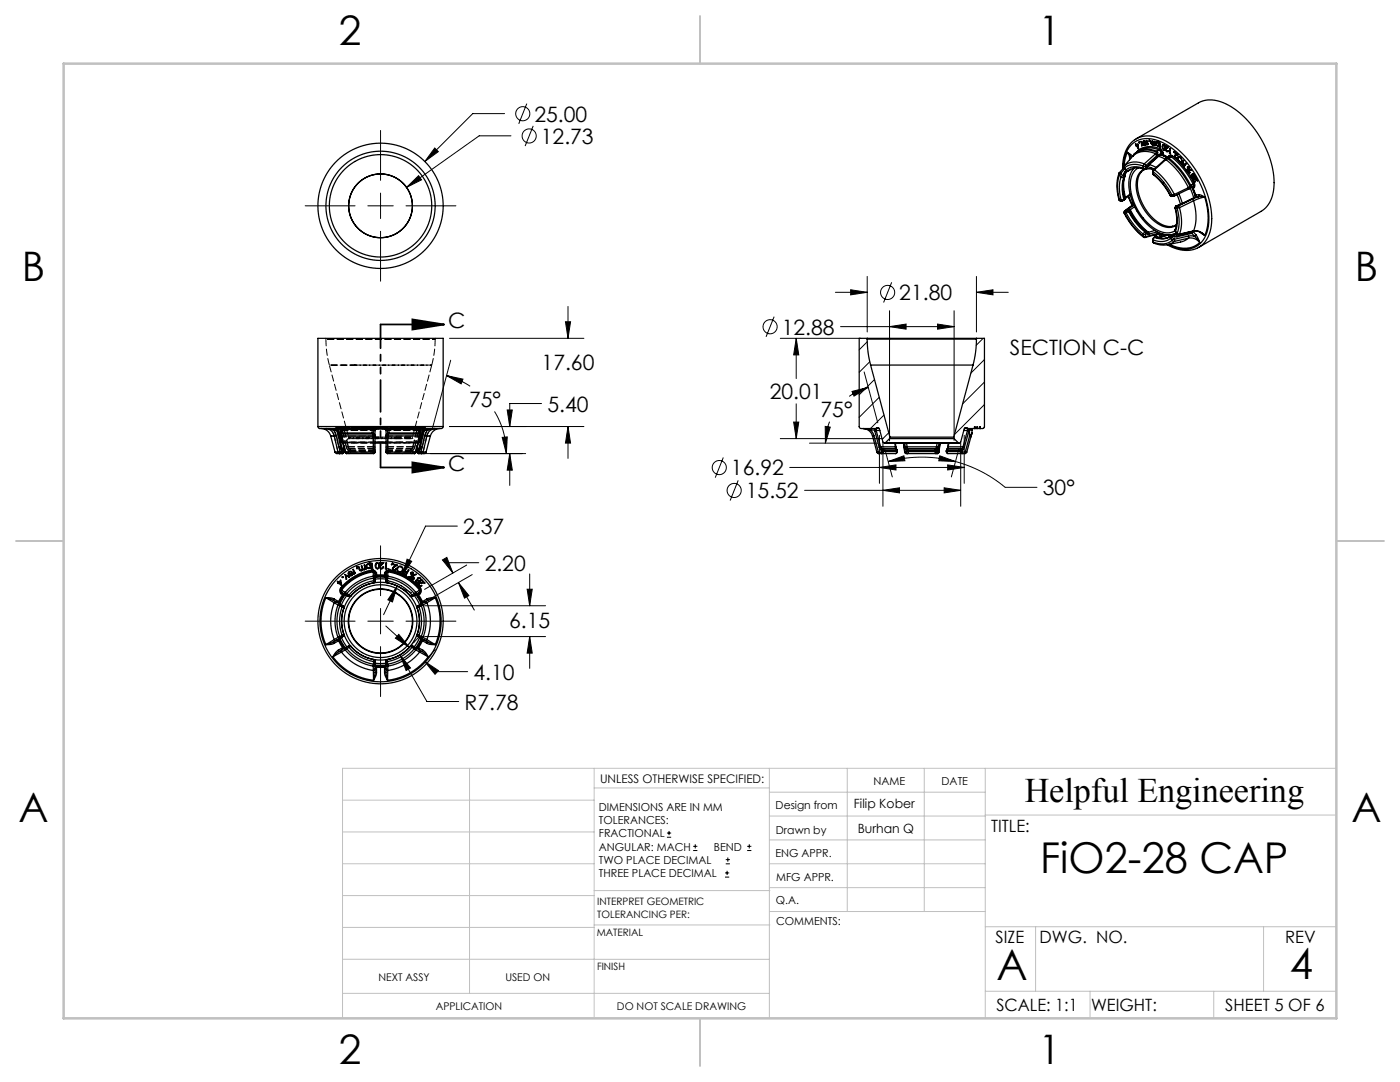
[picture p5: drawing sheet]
<svg xmlns="http://www.w3.org/2000/svg" width="279mm" height="216mm" viewBox="0 0 279 216" stroke-linecap="round" stroke-linejoin="round" font-family="sans-serif">
<defs><g id="words">
<g font-size="8.5">
<text x="207.6" y="174.2">FiO2-28 CAP</text>
<text x="198.9" y="195.5">A</text>
<text x="257.4" y="195.4">4</text>
</g>
<g font-size="8.1">
<text x="67.6" y="8.9">2</text>
<text x="207.3" y="8.9">1</text>
<text x="4.4" y="56.2">B</text>
<text x="270.4" y="56.2">B</text>
<text x="3.7" y="164.1">A</text>
<text x="269.7" y="164.1">A</text>
<text x="67.6" y="212.4">2</text>
<text x="207.3" y="212.4">1</text>
</g>
<text font-size="6.9" x="204.5" y="160.1">Helpful Engineering</text>
<g font-size="4.2">
<text x="106.7" y="24.2">25.00</text>
<text x="107.9" y="28.7">12.73</text>
<text x="179.5" y="59.9">21.80</text>
<text x="89.5" y="65.5">C</text>
<text x="156" y="66.8">12.88</text>
<text x="201.5" y="70.8">SECTION C-C</text>
<text x="108.1" y="73.9">17.60</text>
<text x="93.6" y="81.2">75°</text>
<text x="109.3" y="82.1">5.40</text>
<text x="153.6" y="79.7">20.01</text>
<text x="163.8" y="83.2">75°</text>
<text x="89.5" y="94">C</text>
<text x="145.9" y="94.9">16.92</text>
<text x="148.8" y="99.4">15.52</text>
<text x="208.1" y="98.8">30°</text>
<text x="92.5" y="106.6">2.37</text>
<text x="96.7" y="113.9">2.20</text>
<text x="101.6" y="125.2">6.15</text>
<text x="94.5" y="135.6">4.10</text>
<text x="92.7" y="141.6">R7.78</text>
</g>
<g font-size="3.4">
<text x="197.8" y="166">TITLE:</text>
<text x="198.7" y="188.1">SIZE</text>
<text x="207.5" y="188.1">DWG. NO.</text>
<text x="256.5" y="188.2">REV</text>
<text x="198.8" y="201.7">SCALE: 1:1</text>
<text x="217.7" y="201.8">WEIGHT:</text>
<text x="244.5" y="201.7">SHEET 5 OF 6</text>
</g>
<g font-size="2.5">
<text x="170.4" y="161.3">Filip Kober</text>
<text x="171.2" y="166.3">Burhan Q</text>
</g>
<text font-size="2.4" x="119.8" y="156.2">UNLESS OTHERWISE SPECIFIED:</text>
<g font-size="2.2">
<text x="119.5" y="161.8">DIMENSIONS ARE IN MM</text>
<text x="154.8" y="161.4">Design from</text>
<text x="174.3" y="156.7">NAME</text>
<text x="187.9" y="156.7">DATE</text>
<text x="119.5" y="164.4">TOLERANCES:</text>
<text x="119.5" y="167.1">FRACTIONAL</text>
<text x="154.9" y="166.3">Drawn by</text>
<text x="119.5" y="169.7">ANGULAR: MACH</text>
<text x="119.5" y="172.4">TWO PLACE DECIMAL</text>
<text x="142.5" y="169.7">BEND</text>
<text x="154.8" y="171">ENG APPR.</text>
<text x="119.5" y="175">THREE PLACE DECIMAL</text>
<text x="154.9" y="175.7">MFG APPR.</text>
<text x="154.9" y="180.4">Q.A.</text>
<text x="154.9" y="184.6">COMMENTS:</text>
</g>
<g font-size="2.1">
<text x="75.5" y="195.7">NEXT ASSY</text>
<text x="100.9" y="195.7">USED ON</text>
<text x="86.9" y="201.5">APPLICATION</text>
<text x="123.1" y="201.6">DO NOT SCALE DRAWING</text>
</g>
<g font-size="2">
<text x="119.2" y="180.6">INTERPRET GEOMETRIC</text>
<text x="119.2" y="183.1">TOLERANCING PER:</text>
<text x="119.1" y="186.7">MATERIAL</text>
<text x="119.1" y="193.5">FINISH</text>
</g>
</g></defs>
<g fill="none" stroke="#000" stroke-width=".2">
<path d="M75.9 26v10M75.9 38.5v5.1M81.1 37.4l2.4-2.3 .6 .8zM86.8 29.5l.7 .8-2.7 1.9zM100.7 22.7h-6.4l-9.5 9.5M102 27.1h-6.4l-14.5 10.3M105.1 20.7l-1.6 4M106.4 25.1l-1.6 4M60.9 41.1h10M73.4 41.1h5.1M75.9 46.1v10M81 41.1h10"/>
<path d="M166.7 58.3h6.4M169.8 57.8l3.3 .5-3.3 .5zM173.1 55.2v11M178 56.3l-1.7 4.1M194.9 55.2v11M194.9 58.3h6.3M194.9 58.3l3.3-.5v1zM89.1 74.9l3.3 .7-.4 1zM89.1 74.9a16.1 16.1 0 0 1 4.7 2.2M89.7 67.5h26.8M89.9 71.9l-3.7 13.9M112.9 64.2h1l-.5 3.3z"/>
<path d="M113.4 61.2v6.3M154.5 63.2l-1.6 4M155.7 67.5h16.1M158.9 67.5v8M158.9 67.5l.5 3.3h-1zM167.7 65.2h22.7M170 78.1l3.3-.8-2.9 1.7zM172.5 74.2l2.7 10.2M173.1 68.2l-1.6 1.6M173.3 77.3a11.5 11.5 0 0 0-3.8 1.8M173.6 72.2l-2.1 2.1M174.5 75.7l-3 3.1"/>
<path d="M175.5 79.3l-4 4M177.5 62v26M177.5 65.2l3.3-.5v1zM187.1 64.7l3.3 .5-3.3 .5zM190.4 62v25.9M196.2 67.5l-1.4 1.4M196.5 71.7l-2.7 2.8M196.5 76.2l-4.4 4.4M84 90.5h20.9M89.7 85.1h26.8M98.7 82.1a16.1 16.1 0 0 1 2.4 8.4M100.2 87.3l1-.1-.1 3.3z"/>
<path d="M101.2 81.8h1l-.5 3.3zM101.7 90.5l.5 3.3h-1zM101.7 90.5v6.4M108.1 80.5h-6.4v4.6M113.4 85.1v6.4M113.4 85.1l.5 3.3h-1zM144.4 91.3l-1.7 4M147.3 95.8l-1.6 4.1M155.7 87.5h20.6M157.6 93.3h34.8M158.4 84.2h1l-.5 3.3zM158.9 80.6v6.9"/>
<path d="M160.6 97.8h31.1M161.6 88.4h13.6M164.7 85.1l1 .1-1 3.2zM165.6 84.1a11.5 11.5 0 0 0-.9 4.3M175.5 93.3l3.3-.5v1zM175.5 86.9v9.5M176.2 88.5v12.5M176.2 97.8l3.3-.5v1zM176.4 82.8l-2.7 2.7M176.5 89.4l1.6 5.8M177.3 92.1l3.1-1.2 .2 1zM177.3 92.1a25.9 25.9 0 0 1 13.4 0"/>
<path d="M177.4 86.4l-1.3 1.3M187.5 90.9l3.2 1.2-3.4-.2zM188.4 97.3l3.3 .5-3.3 .5zM189.1 92.8l3.3 .5-3.3 .5zM190.7 92.1a26 26 0 0 1 9.9 5.1h6.4M191.4 89.4l-1.5 5.8M191.7 88.4v12.6M192.4 86.9v9.5M196.4 85.2l-.2 .3M196.5 80.7l-6 6M75.9 108.9v10M77.4 113.4l1.7 .8"/>
<path d="M79.3 116.9l-2.7 5.8M79.3 116.9l-1 3.2-.9-.4zM80.4 117.5l1.7 .8M81.2 111.6l1 .4-1.9 2.8zM88.3 111.7l.9-.5 1.2 3.1zM91.3 105h-6.4l-4.6 9.8M91.5 116.2l3.2 5.5M91.5 116.2l2.1 2.6-.9 .6zM93.1 112.7l-8.4 4.9M94.2 114.7l-8.3 4.8M95.6 112.3h-6.4l1.2 2M105.2 117.6h1l-.5 3.3z"/>
<path d="M105.7 114.5v6.4M60.9 123.9h10M73.4 123.9h5.1M75.9 121.4v5.1M75.9 129v10M77 124.9l4.7 4.3M79.6 126.6l2.1 2.6-2.8-1.9zM79.8 130.7l5.4 9.3h6.4M79.8 130.7l2.1 2.6-.9 .5zM81 123.9h10M82.7 127.8a7.8 7.8 0 0 1-5.7 3.9M83.8 126.8l-1.3 1.5"/>
<path d="M84.7 132l2.3 2h6.3M84.7 132l2.8 1.8-.7 .8zM84.7 127h24.2M84.7 120.9h24.2M86.9 129.6l-1.3 1.4M105.7 127l.5 3.3h-1zM105.7 127v6.4M133.1 167.1h.8M133.1 166.2h.8M133.5 165.8v.8M138.3 169.7h.9M138.3 168.9h.9"/>
<path d="M138.8 168.5v.8M144.7 175h.8M144.7 174.2h.8M144.8 172.4h.9M144.8 171.5h.9M145.1 173.8v.8M145.3 171.1v.8M149.1 169.7h.9M149.1 168.9h.9M149.5 168.5v.8"/>
<circle cx="104.3" cy="22.7" r="1.41"/>
<circle cx="105.6" cy="27.1" r="1.41"/>
<circle cx="177.1" cy="58.4" r="1.41"/>
<circle cx="153.7" cy="65.2" r="1.41"/>
<circle cx="143.5" cy="93.3" r="1.41"/>
<circle cx="146.5" cy="97.9" r="1.41"/>
</g>
<path d="M75.9 64.7h12.7M82.3 63.7l6.3 1-6.3 1.1zM75.9 93.3h12.7M82.3 92.3l6.3 1-6.3 1z" fill="none" stroke="#000" stroke-width=".35"/>
<path d="M75.9 64.7v28.6" fill="none" stroke="#000" stroke-width=".35" stroke-dasharray="6.3 1.3 1.3 1.3 1.3 1.3" stroke-dashoffset="1.6"/>
<g fill="none" stroke="#c0c0c0" stroke-width=".2">
<path d="M68.4 159.7h50.2M93.7 153.3v44.9M118.6 153.3v49.9M118.6 157.2h34.9M153.5 153.3v49.9M153.5 158.1h43.1M169.1 153.3v28.6M184.5 153.3v28.6M196.6 153.3v49.9M266.7 153.3h-198.3v49.9M68.4 178.7h50.2M68.4 172.4h50.2"/>
<path d="M68.4 166h50.2M118.6 177.7h35.1M153.5 167.6h43.1M153.5 162.8h43.1M153.5 172.4h43.1M153.5 177.1h43.1M196.6 162.6h70.1M68.4 198.2h85.1M68.4 185.1h50.2M68.4 191.4h50.2M118.6 191.4h34.9M118.6 184.6h35.1"/>
<path d="M153.7 181.9h42.9M196.6 197.8h70.1M196.6 184.9h70.1M206.7 184.9v12.9M217.5 197.8v5.4M242.2 197.8v5.4M252.2 184.9v12.9"/>
</g>
<path d="M139.7 3.2v9.5M3.2 107.9h9.5M266.7 107.9h9.5M139.7 203.2v9.5" fill="none" stroke="#c0c0c0" stroke-width=".25"/>
<path d="M12.7 12.7h254v190.5h-254z" fill="none" stroke="#c0c0c0" stroke-width=".5"/>
<g fill="#000">
<path d="M82.3 63.7l6.3 1-6.3 1.1zM82.3 92.3l6.3 1-6.3 1z"/>
<path d="M79.3 116.9l-1 3.2-.9-.4zM81.2 111.6l1 .4-1.9 2.8zM91.5 116.2l2.1 2.6-.9 .6zM88.3 111.7l.9-.5 1.2 3.1zM79.8 130.7l1.2 3.1 .9-.5zM79.6 126.6l2.1 2.6-2.8-1.9zM84.7 132l2.8 1.8-.7 .8zM105.7 127l.5 3.3h-1zM105.2 117.6h1l-.5 3.3zM101.2 81.8h1l-.5 3.3zM101.7 90.5l.5 3.3h-1zM113.4 85.1l.5 3.3h-1zM112.9 64.2h1l-.5 3.3zM100.2 87.3l1-.1-.1 3.3zM89.1 74.9l3.3 .7-.4 1zM86.8 29.5l-2 2.7 2.7-1.9zM81.1 37.4l3-1.5-.6-.8zM169.8 57.8l3.3 .5-3.3 .5zM194.9 58.3l3.3-.5v1zM187.5 90.9l3.2 1.2-3.4-.2zM177.3 92.1l3.1-1.2 .2 1zM188.4 97.3l3.3 .5-3.3 .5zM176.2 97.8l3.3-.5v1zM170 78.1l3.3-.8-2.9 1.7zM164.7 85.1l1 .1-1 3.2zM177.5 65.2l3.3-.5v1zM187.1 64.7l3.3 .5-3.3 .5zM175.5 93.3l3.3-.5v1zM189.1 92.8l3.3 .5-3.3 .5zM158.9 67.5l.5 3.3h-1zM158.4 84.2h1l-.5 3.3z"/>
</g>
<g fill="none" stroke="#000" stroke-width=".25">
<path d="M223.3 39.9l.4 .2M223.3 39.9h.1M223.3 34.6l.1 .3M223.3 34.6l-.3 1.1-.1 1.1 .1 1.6 .3 1.5M223.3 34.6h.1M223.4 34.5h.1M223.4 34.5h.3M223.4 34.5l-.1 .1M223.4 34.9a8.1 8.1 0 0 0 0 5M223.4 39.9l.3 .2M223.4 34.9l.3 .4M223.7 34.5v.1"/>
<path d="M223.7 34.6l-.3 .3M223.7 34.6l.4 .4M223.7 35.3l.6 .1M223.7 35.3a7.6 7.6 0 0 0 0 4.6M223.7 39.9l.3 .2M223.7 39.9h-.3M224.1 35l.1 .1M224.1 35l-.4 .3M224.1 37.1l.4 2.4M224.2 33.6a5.6 5.6 0 0 1 3.2-5.7 7.4 7.4 0 0 1 6.6 1.7 18.8 18.8 0 0 1 7.2 14.8 5.1 5.1 0 0 1-4.1 5.3 7.1 7.1 0 0 1-4-.9M224.2 35.1l.1 .3M224.2 40h.1"/>
<path d="M224.2 40l-.2 .1M224.3 35l.1 .3M224.3 35l.2 .2M224.3 35l-.1 .1M224.3 39.8l-.6 .1M224.3 35.4a7.1 7.1 0 0 0 0 4.4M224.3 39.8l-.1 .2M224.3 34.7l.2 .2M224.3 34.7v.3M224.3 35.7a8.8 8.8 0 0 0 .3 3.7M224.3 33.4l-.9 1.1M224.3 39.9l-.1 .1"/>
<path d="M224.4 33.6l.3 .4M224.4 33.1v.5M224.4 33.1v.4M224.4 35.3a7.1 7.1 0 0 0 0 4.4M224.4 39.7h.1M224.4 39.7l-.1 .2M224.4 35.3l-.1 .1M224.4 39.7l-.1 .1M224.4 35.3h.1M224.4 33.5v.1M224.4 33.5l.3 .4M224.5 35.3l-.4 1.9 .4 2.4"/>
<path d="M224.5 35.3h-.1M224.5 39.6l-.1 .1M224.5 39.6h.1M224.5 39.8l-.2 .1M224.5 35.2l-.1 .1M224.5 39.6v.2M224.5 35.2h.1M224.5 35.2v.1M224.5 34.3l-.2 .4M224.5 34.3l.1 .3M224.5 33.7l-.8 .8M224.5 39.5v.3"/>
<path d="M224.5 39.5v.1M224.5 34.9v.3M224.5 34.7v.2M224.5 39.6v.1M224.6 39.4l-.1 .1M224.6 34.6l-.1 .3M224.6 34.6l-.1 .4M224.6 39.4v.2M224.7 34l.5 .1M224.7 33.9l.5 .2M224.7 33.9v.1M224.7 34l-.2 .3"/>
<path d="M225 30.4l1.1 .8M225 30.4l-.4 1-.3 1.8M225 30.4l.4 .8v.7M225 30.4l.8 1.1M225 34.1l-.4 .5M225.2 39.2l.7 1.8M225.2 39.2l.8 1.8M225.2 34.1h.1M225.3 34l-.1 .1M225.4 34h-.1M225.4 34h.1M225.5 38.7l-.9 .7"/>
<path d="M225.6 38.9l-1.1 .7M225.6 33.8l-.4 .3M225.6 33.8h.1M225.6 33.8l-.2 .2M226.1 31.2h-.1M226.1 31.2l-1.7 1.9M226.1 33.6l-.1 .3M226.1 31.1h.1M226.1 31.1v.1M226.3 33.6a6.5 6.5 0 0 0-.4 6.4 10.9 10.9 0 0 0 6.2 6.7l.8 .2 1-.1M226.3 33.6h.1M226.3 33.5v.1"/>
<path d="M226.4 30.7l-.1 .2M226.4 30.7l-.3 .4M226.4 30.7h.1M226.4 27.9a6.7 6.7 0 0 0-2.4 5.8M226.4 27.9a5.9 5.9 0 0 1 6.4 .3 19.2 19.2 0 0 1 9 16.4 5.6 5.6 0 0 1-2.9 4.9M226.7 29l.1 .1M226.7 27.7l12.5-7.2a6.6 6.6 0 0 1 6.9 1 19.4 19.4 0 0 1 8.1 15.9 5.8 5.8 0 0 1-2.5 4.8l-12.5 7.2M226.9 29l.2 .5M226.9 29l-.1 .1M226.9 28.9v.1M227 28.9h.1M227 30.3l-.6 .4"/>
<path d="M227 28.9l-.1 .1M227 28.9l.1 .6M227.1 30.1l-.1 .2M227.1 30.1v.1M227.1 28.8l.1 1-.4-.7M227.1 28.8l-.3 .1-.1-.2v.3M227.1 28.8l-.4 .2M227.1 28.9h-.1M227.2 33.5a4 4 0 0 0-1.6 4.4 10.8 10.8 0 0 0 6.3 8.4 2.93 2.93 0 0 0 2.6-.3M227.2 29.4l-.1 .1M227.4 28.4h-.1M227.4 28.4v.1l-.1-.1"/>
<path d="M227.4 28.4l-.1-.1v.1M227.7 28.2l.2 .9M227.7 28.2l.6 .7-.5-.5M227.7 28.2h.1M227.8 34.3a5.8 5.8 0 0 0 0 5.9 8 8 0 0 0 5.4 5h.8l.8-.4M227.8 34.3h.1M227.8 28.4l.1 .7M227.9 28.4h-.1M227.9 29v.1M228.1 28.4l.1-.3h.2l.3 .4M228.2 33.2h.4M228.2 33.2a3.6 3.6 0 0 0-3.8 .3"/>
<path d="M228.2 33.6h.4M228.2 33.6a3.4 3.4 0 0 0-3.5 .3M228.2 33.6l.1 .2M228.2 33.2v.4M228.2 28.3l-.1 .1M228.3 28.6l.2 .2 .2-.1M228.3 33.8h-.1a3.2 3.2 0 0 0-2.6 0M228.3 28.2l-.2 .2M228.3 28.2l.4 .2M228.4 33.8a3.6 3.6 0 0 0-1.6 4.2 9.5 9.5 0 0 0 5.6 7.3 2.53 2.53 0 0 0 2.4-.4M228.4 32.7l.3 .3M228.4 32.7a3.8 3.8 0 0 0-4 .4"/>
<path d="M228.4 32.7l-.2 .5M228.4 28.1l-.1 .1M228.4 28.8l.2 .1M228.4 28.8h.1M228.4 28.5h.1M228.5 28.5l-.2 .1M228.6 33.6h.1M228.6 33.2v.4M228.6 33.8h-.3M228.6 33.8l.8-.2 .9 .2M228.7 33l-.1 .2M228.7 33.6l-.1 .2"/>
<path d="M228.7 28.5v.2M228.7 28.5l-.4 .1M228.7 28.8h.1M228.7 28.5h-.5l.2 .3M228.7 28.5l.1 .2M228.7 28.9h-.1M228.8 28.5h-.1M228.8 33.6l-.1 .1 .1-.1M228.8 33.6h.1M228.8 33.6h-.1M228.8 28.7h-.1M228.8 28.7l-.2 .1"/>
<path d="M228.8 28.7l-.2 .2M228.9 28.8l.1 .1M228.9 28.7v.1M228.9 28.3l.1 .3M228.9 28.3l-.1-.3 .3 .8M228.9 28.8h.1M229 33.2v.1M229 33.2l-.2 .4M229 28.3h-.1M229 28.6l-.1 .2M229 33.3l1.3 .4M229 33.3l-.2 .3"/>
<path d="M229 28.8v.1M229 28.7l-.1 .1M229 28.7v.2M229 28.7l.1 .1M229.1 28.5l-.1 .1M229.1 28.7h.1M229.1 28.7h-.1M229.1 28.8h.1M229.3 32.9l-.3 .4M229.3 32.8l-.3 .4M229.3 32.8v.1M229.4 32.8l1.3 .6"/>
<path d="M229.4 27.9v.3zM229.4 28.1l-.1 .1M229.7 28.5l.3 .4M229.8 28.5h-.1M230.1 28.5l-.1-.4 .4 .8 .1-.3M230.1 28.5l-.1 .3-.4-.7 .1 .4M230.1 34.6l.1 .3M230.1 34.2l.1 .1M230.1 34.6l.1 .1M230.1 34.2v.4M230.1 28.4v.1M230.1 28.8h.1"/>
<path d="M230.1 28.8l-.1 .1M230.2 34.3a13.8 13.8 0 0 1 3.7 4.7M230.2 34.7l1.9 1.9 1.5 2.4M230.2 34.7v.2M230.2 34.3v.4M230.2 28.8l-.2 .1M230.2 28.8l.2 .2M230.2 28.8h-.1M230.2 34.9l1.8 1.8 1.5 2.3M230.2 33.8l-.1 .4M230.2 33.8l.2 .1M230.3 33.8h-.2a2.22 2.22 0 0 0-2.3 .5"/>
<path d="M230.4 33.9a14.4 14.4 0 0 1 4 4.9M230.4 33.9l-.2 .4M230.5 29h-.1M230.5 28.6l-.1-.4 .2 .8M230.5 29h.1M230.5 30.8l.3 .3M230.5 30.8l-2.1 1.9M230.5 28.8l.1 .1M230.5 28.5v.1M230.5 28.9l-.1 .1M230.6 28.9l-.1 .1M230.6 28.9v.1"/>
<path d="M230.6 28.8l-.1 .1M230.6 28.8v.1M230.6 30.7a4.2 4.2 0 0 0-4.5 .4M230.6 30.7l.3 .3M230.6 30.7l-.1 .1M230.7 29h-.1M230.7 28.6l.4 .6M230.8 28.6h-.1M230.8 30.4l-.2 .3M230.8 30.4a4.3 4.3 0 0 0-4.4 .3M230.8 31.1l-2.1 1.9M230.9 30.2l.1 .1"/>
<path d="M230.9 30.2l-.1 .2M230.9 30.2a4.4 4.4 0 0 0-3.9 .1M230.9 28.3v.1M230.9 28.3l.3 .3M230.9 28.3l-.2 .1v.2M230.9 31l-.1 .1M230.9 28.4a.31 .31 0 0 0-.1 .5 .31 .31 0 0 0 .4 .1v-.2M230.9 28.4l.3 .4M231 28.4h-.2M231 30.3l-.1 .7M231 30.3l-.2 .1M231 28.4h-.1"/>
<path d="M231.2 28.6l-.1-.4 .2 1M231.2 31.2l1.4 .6M231.2 29h.1M231.3 28.5l-.1 .1M231.3 29v.1M231.3 29l-.2 .2M231.3 29.1l-.2 .1M231.3 29.1v.1M231.3 28.8h-.1M231.3 30l.3 .2 .1 .4M231.3 30l-.4 .2M231.3 29l-.1 .1"/>
<path d="M231.4 29.2h-.1M231.4 29.9l.7 .6M231.4 29.9a4.4 4.4 0 0 0-4.4 .4M231.4 29.9l-.1 .1M231.4 28.5l.2 1.1zM231.5 29.7a4.3 4.3 0 0 0-4.4 .4M231.5 29.7l.4 .3 .2 .5M231.5 29.7l-.1 .2M231.6 30.9l1.3 .6M231.6 30.9l-2.3 2M231.6 30.8v.1M231.6 30.8l-2.3 2"/>
<path d="M231.6 29.5l-.1 .1M231.6 30.8l1.4 .7M231.7 30.8l.5 .2M231.7 30.8l-.1 .1M231.7 30.7l.4 .2M231.7 30.7v.1M231.7 30.6v.1M231.7 30.7l-.1 .1M231.7 30.6l-.9 .5M232 29.3l.3 .6M232 29.2v.1M232.1 30.9l.1 .1"/>
<path d="M232.1 30.5l-.4 .1M232.1 30.9l1 .5M232.1 30.5v.4M232.2 28.9h.1M232.2 31l.8 .5M232.2 28.9l.2 .2a.53 .53 0 0 1-.1 .8M232.2 28.9h-.2v.4M232.2 29l.3 .5M232.2 29h-.1l-.1 .3 .3 .5h.1l.1-.3M232.2 28.9l-.1 .1M232.3 28.9l-.1 .1M232.4 31.9h.2"/>
<path d="M232.4 31.9l-2.2 1.9M232.5 29.8l-.2 .1M232.5 31.8l.2 .1M232.5 31.8l-.1 .1M232.5 29.5h.1M232.5 29.8h-.1M232.6 31.9l-2.2 2M232.6 29.2l.6 .2-.4 .2a.27 .27 0 0 0-.1 .4 .27 .27 0 0 0 .4 .1M232.6 29.2l.4 .2M232.6 29.8l.2 .4M232.7 29.1l-.1 .1M232.7 31.9l1.4 1.2 1.1 1.2 .9 1.3 1.1 1.8"/>
<path d="M232.7 31.9h-.1M232.7 29.7l-.1 .1M232.8 29.6l-.2 .2M232.8 31.6l-.3 .2M233 30.2h-.2M233 29.4l-.2 .3M233 29.4l-.2 .2M233 31.6l-.3 .3M233 31.6a15.9 15.9 0 0 1 4.5 5.6M233.1 31.5l.2 .1M233.1 31.5l-.1 .1M233.1 30.1v.1"/>
<path d="M233.1 30.1l-.1 .1M233.1 30.1l-.1 .2-.2-.1M233.3 31.2l.5 .1M233.3 31.2v.1M233.3 31.6h-.3M233.3 31.6l1.1 1 1.4 1.6 1.8 2.8M233.5 29.6l.1 1.1-.2-.1zM233.5 30.5l-.1 .1M233.5 39l.3 .2M233.6 39h-.1M233.6 39l.3 .2M233.7 31.3h-.3l-.6 .3 .3-.1"/>
<path d="M233.7 31.3l-.4 .3M233.8 31.3l1.1 1 1.4 1.6 1.8 2.8M233.8 31.3h-.1M233.9 31.1a16.4 16.4 0 0 1 4.5 5.5M233.9 31.1l-.4-.2-.2 .3M233.9 31.1l-.1 .2M233.9 39l.3 .2M233.9 39h-.3M234.2 39.2h-.3M234.2 30.3h.2l-.1 .1zM234.4 38.8l-.5 .2M234.4 38.8v.3"/>
<path d="M234.4 31.1l.2 .4M234.4 39.1l-.2 .1M234.4 30.2l-.2 .1M234.5 30.5l.6 .4-.4 .1M234.5 30.5l.4 .4M234.6 30.5h-.1M234.6 30.9l-.2 .2M234.6 30.9v.1M234.6 30.9h.1M234.7 31.5h-.1M234.7 31a.27 .27 0 0 0-.2 .4 .27 .27 0 0 0 .4 .1l-.1 .1-.2-.1M234.9 38.8l.7 2"/>
<path d="M234.9 30.9l-.4 .1M234.9 30.9l-.2 .1M234.9 31.5h-.1M235 30.8l-.1 .1M235 30.9h-.4M235 31.4a.61 .61 0 0 1 .7 .1 .61 .61 0 0 1 .2 .7l-.3 .2-.3-.2M235 31.4v.4l.3 .4M235.2 31.3v.1M235.2 31.3l-.2 .1M235.3 31.2l-.1 .1M235.3 38.7l.7 1.9M235.4 32.2h-.1"/>
<path d="M235.4 31.3l-.2 .1M235.6 31.5l-.3-.1a.47 .47 0 0 0-.1 .6 .47 .47 0 0 0 .6 .2M235.6 31.5l.2 .7M235.6 31.5h.1M235.7 32.2l.2 .1M235.8 32.6v.2M235.8 32.6h.1M235.9 32.2l-.2 .1M235.9 32.1l-.1 .1M235.9 32.7l-.1 .1M236.1 32.4l-.2 .1M236.2 32l-.2 .6z"/>
<path d="M236.4 32.9l-.3-.4 .3 .4 .2-.3 .1 .1-.4 .6-.3-.5 .3 .3M236.4 32.9l-.1 .2M236.4 33v.1M236.5 33l-.2 .1M236.6 32.8h.1M236.6 32.8l-.2 .1M236.7 33.9l.3 .3M236.7 33.9l1.1 .1-1-.1M236.8 33.9l.2 .3M236.8 33.8l-.1 .1M236.9 33.8l-.1 .1M237 34.2l.1 .2"/>
<path d="M237 33.3l.3 .1M237 33.3l.1 .3M237 34.1v.1M237 34.2h.1M237 33.2v.1M237 37.5l.1 .3M237 37.5l-2.6 1.3M237.1 37.8l-2.7 1.3M237.1 34.4h.1M237.1 34.1l.3 .1a.19 .19 0 0 1 .1 .2 .19 .19 0 0 1-.2 .2l-.2-.2M237.1 34.1v.1M237.1 33.6h.1"/>
<path d="M237.1 34.1h.1M237.1 34.3v.1M237.2 37.4v.3M237.2 37.4l-.2 .1M237.2 33.3h-.1M237.2 34.4h-.1M237.2 37.7h.1M237.2 34.1h.1M237.2 33.4l.1 .2h-.2M237.2 33.4l-.1-.1v.3M237.3 34.1l-.2 .1M237.3 34.1l-.1 .1"/>
<path d="M237.3 33.4v.3l-.2-.1M237.3 33.4h-.1M237.3 34.2h-.1l-.1 .1 .3 .2M237.3 34.2l.1 .3M237.3 34.5h.1M237.4 33.6h-.2M237.4 34.2h-.1M237.5 34.4l-.1 .1M237.5 37.2l-.3 .2M237.5 37.2h.1M237.5 37.5l.7 2M237.6 37l-.1 .2"/>
<path d="M237.6 37v.2M237.6 37.2l-.4 .5M237.8 35v.3M237.8 35l.2 .2M237.8 35.3h-.1M237.8 35.3l.2 .1M237.9 37.4l.7 1.9M237.9 35h-.1M237.9 37.3l.7 2M237.9 35h-.2v.3M237.9 37.3l.1 .2M238 39.7l.2 .4"/>
<path d="M238 39.7l-2.9 1.4M238 35h-.1M238 35.2v.2M238 37.5l.5 1.4M238 37.3l.1 .2M238 37.3l.3 .1M238 37.3l-.9 .5M238 37.3h.1M238 36.7v.6M238 36.7l-.4 .3M238 35.1l.3 .2M238 35.1v.1"/>
<path d="M238.1 37.5l.5 1.4M238.1 37.5h-.1M238.1 35.3l-.1 .2-.3-.2M238.1 34.7v.1M238.1 36.7l.2 .7M238.1 36.7h-.1M238.1 35.4h-.1M238.1 34.7l.2 .2M238.1 34.7l-.2 .1v.2M238.1 34.7l-.1 .1M238.2 35.3h-.1M238.2 36h-.1"/>
<path d="M238.2 36l.3 .3-.4-.3M238.2 35.7l.1-.1zM238.2 35.7v.3M238.2 35.7l.3 .1M238.3 35l-.3-.2v.3M238.3 35v.3M238.3 35.6v.1M238.3 37.4l-.2 .1M238.3 34.9l.1 .4h-.3M238.3 34.9v.1M238.4 36.6l.1 .5-.2 .3M238.4 36.6l-.3 .1"/>
<path d="M238.4 35.2v.1M238.4 35.2l-.1 .1M238.5 39.4l-2.9 1.4M238.5 35.8l.5 .3-.4-.7 .2 .5M238.5 39.4h.1M238.5 39.4l-2.8 1.3M238.5 38.9l.1 .4M238.5 38.9h.1M238.6 35.8h-.1M238.6 39.3l-.1 .1M238.6 38.9l.1 .4M238.7 39.3h-.1"/>
<path d="M238.7 39.3l-.2 .1M238.8 35.9l-.6-.3-.1 .4M238.9 35.9h-.1M239.2 39.3l-1.2 .4M239.2 39.3h1.2M239.2 39.3h-.5M239.3 38.9l1.1 .4M239.3 38.9l-.1 .4M239.3 38.9h-.7M240.4 39.3a11 11 0 0 1 0 7.7M240.4 39.3l-2.2 .8M224 40.1h-.3"/>
<path d="M224.3 42.5a14.2 14.2 0 0 0 3.9 4.8M224.4 42.5a13.8 13.8 0 0 0 3.8 4.7M224.4 42.5h-.1M224.4 42.1l-.1 .4M224.5 42.1h.1M224.5 42.1h-.1M224.5 42.1l-.1 .4M224.7 42.4a13 13 0 0 0 3.5 4.3M224.7 42.4l-.3 .1M224.8 42.1l-.1 .3M224.8 42.1h-.3M225 42l-.2 .1"/>
<path d="M225 42l.2 .2M225.1 42l.3 .1M225.1 42h-.1M225.1 41.9l.4 .1M225.1 41.9v.1M225.2 42.2l-.5 .2M225.2 42.2l.8 1.3a11.7 11.7 0 0 0 2.5 2.8M225.3 41.7l-.2 .2M225.3 41.7l.3 .2M225.4 42.1l-.2 .1M225.4 42.1v.1M225.4 42.2l.7 1.2a11.7 11.7 0 0 0 2.5 2.8"/>
<path d="M225.4 42.1h.1M225.4 42.1l.8 1.3a11.8 11.8 0 0 0 2.5 2.8M225.5 42a12.9 12.9 0 0 0 3.4 4.3M225.5 42l-.1 .1M225.6 41.9l-.1 .1M225.6 41.9l1.6 2.5 2 1.9M226 40.6l.1 .3M226.1 40.5l-.1 .1M226.1 40.6h-.1M226.2 40.8h.1M226.2 40.8l-1.8 1.3M226.3 40.9l-1 .8"/>
<path d="M226.4 41.2l-.8 .7M228.2 46.7h.4M228.2 47.2h.4M228.2 47.2v.1M228.2 46.7v.5M228.2 47.3l.3 .1M228.5 46.3l-.3 .4M228.5 46.3l.2 .3M228.6 47.2h.1M228.6 46.7v.5M228.6 46.2h.1M228.6 46.2l.2 .4"/>
<path d="M228.6 46.2l-.1 .1M228.7 47.2l-.2 .2M228.7 46.6l-.1 .1M228.7 46.2h-.1M228.7 46.2l.2 .1M228.7 46.2h.1M228.7 46.2l.1 .4M228.8 46.6h-.1M228.8 46.6l.2 .1M228.9 46.3h.3M228.9 46.3l.1 .4M229 46.7h.3"/>
<path d="M229.2 46.3l.1 .4M230.1 48.2l.2 .3M230.1 47.8l.1 .1M230.1 48.2l.1 .1M230.1 47.8v.4M230.2 48.3l.2 .3a4.7 4.7 0 0 0 2.5 .2M230.2 47.9v.4M230.3 47.4l-.2 .4M230.3 46.9l.5 .5M230.4 47.4l-.2 .5M230.4 47.4h-.1M230.4 47.3l-.1 .1"/>
<path d="M230.5 46l-1.3 .3M230.5 47.3h-.1M230.5 47.3l-.1 .1M230.5 47.3h.1M230.6 46.8l.6 .6M230.6 47.3h-.2M230.6 47.3h.1M230.6 47.3h-.1M230.8 46.8l.5 .1 .3 .4M230.8 46.8l-2.3 .6M230.9 46.6l.8 .1M230.9 46.6l-.1 .2"/>
<path d="M230.9 46.6l-2.2 .6M231 46.3l-1.7 .4M231.7 46.7l.1 .5M231.7 46.6v.1M232 46.7h-.3M232.1 46.7v.5M233 48.8a6.5 6.5 0 0 0 5.9 .7M233 48.8h-.1M233.1 46.9l-2.1 .5-.6-.5M233.2 46.9l-2.1 .5M233.3 47.3a3.4 3.4 0 0 1-2.9 .1M233.3 47.3h.1"/>
<path d="M233.4 47.3a3.3 3.3 0 0 1-2.8 0M233.4 47.3a3.4 3.4 0 0 1-2.9 0M233.5 46.9l.3 .1M233.6 47.6a3.4 3.4 0 0 1-3.4 .3M233.6 47.6l.3 .4M233.6 48.7l.1 .2M233.6 47.1l-.3 .2M233.7 47.1l-.2 .2 .1 .3M233.7 47.1l.2 .1M233.7 48.7v.2M233.7 47.1h-.1M233.8 47l.2 .1"/>
<path d="M233.8 47l-.1 .1M233.9 47.3l-.3 .3M233.9 47.3l.4 .4M233.9 48l.5 .2M233.9 48a3.6 3.6 0 0 1-3.7 .3M233.9 47.2v.1M234 47l.3 .1M234 47v.1M234 47h-.2M234 47.1l-.1 .1M234 47.1l.4 .1M234.3 47.7h.1"/>
<path d="M234.3 47.7l-.4 .3M234.3 47.1h.4M234.3 47.1l.1 .1M234.4 48.2l-1.4 .6M234.4 47.7v.5M234.4 47.2h.5M234.5 41.5a8.4 8.4 0 0 1 0 4.6l.1 .1M234.5 41.5l.1 .1M234.5 45.9l.1 .3M234.6 46.7l.5 .1M234.6 46.2l.3 .4M234.6 41.6a7.6 7.6 0 0 1 0 4.6"/>
<path d="M234.6 46.2h.1M234.7 41.2l-.1 .4M234.7 41.1l-.2 .4M234.7 41.1v.1M234.7 47.1l.2 .1M234.8 46.5l-.9 .3 1-.2M234.8 41.1h-.1M234.8 41.1h.1M234.8 46.6h.1M234.9 46.6l.4 .2M234.9 46.6l.5 .1M234.9 41.5a8.1 8.1 0 0 1 0 5.1"/>
<path d="M234.9 46.6h.1M234.9 41.5l-.3 .1M235 41.1l-.1 .4M235 41.1l-.3 .1M235.1 41.1h-.1M235.1 41.1l.3 .3M235.2 41l-.4 .1M235.2 41h.1M235.4 41.4a8.4 8.4 0 0 1 0 5.3M235.4 41.4l-.5 .1M235.4 46.7l-.1 .1M235.6 40.8l-.4 .2"/>
<path d="M235.7 40.7l-.5 .3M235.7 40.7l-.1 .1M237 46.4l-1.3 .3M237.2 47.1l1.2 .1M237.2 47.1v.4M237.2 47.5l1.2 .1 1 .8M237.2 47.5l-1.4 .8-2.8 .5M237.2 47.1l-2.8 .6M237.2 47.5l-2.8 .7M237.3 46.3a3.3 3.3 0 0 1-2 .5M237.6 46.4l.1 .2M237.6 46.4l-2.9 .7"/>
<path d="M237.6 46.4l.3 .1M237.6 46.4h.1M237.7 46.4h.1M237.7 46.4h-.1M237.7 46.6l-2.8 .6M237.8 46.2l-.1 .2M237.9 46.5l-.2 .1M237.9 46.5l.5 .7M238 46.2l-.1 .3M238.1 46.1l.6 .8M238.1 46.1a2.24 2.24 0 0 1 1.8 .4M238.1 46.1l-2.8 .7"/>
<path d="M238.2 40.1a9.2 9.2 0 0 1 0 6M238.2 46.1l1.2 .1 1 .8M238.2 46.1h-.1M238.2 40.1l-2.8 1.3M238.2 46.1l-2.8 .6M238.4 47.2l1 1.2M238.7 46.9l.7 1.5M238.7 46.9l-.3 .3M239.4 48.4a5 5 0 0 1-5.7 .5M239.5 46.3l.9 .7M239.8 46.5h.1M239.9 46.5l.5 .5"/>
<path d="M173.1 67.5h-1.6v17.6l.3 .4h3M173.1 67.7a20 20 0 0 0 .7 5.1M173.1 67.7h21.8M173.1 67.5h21.8M173.1 67.5v.2M173.8 72.8h20.4M173.8 72.8l3.8 14.4M194.2 72.8l-3.9 14.4M194.9 67.7a20 20 0 0 1-.7 5.1M194.9 67.5h1.6v17.6l-.4 .4h-1M194.9 67.5v.2M63.4 85.1l.2 .3 .2 .1h24.2l.3-.1 .1-.3"/>
<path d="M63.4 85.1v-17.6h25v17.6M63.4 85.1h25M64.1 85.5a2 2 0 0 1 1.9 1.5M66 87h.7M66 87l.9 3.2M66.5 85.8l.6 1.1M66.5 85.8l-1.4-.3 .7 .2a1.91 1.91 0 0 1 .9 1.3M66.5 85.8h.7M66.7 85.5l-.2 .3M66.7 87l.8 3.2M66.9 90.2l.2 .3h.7M66.9 90.2h.6"/>
<path d="M67.1 86.9l-.4 .1M67.1 86.9l.8 3.2M67.2 85.8l.1 .2M67.3 86l.7 3.2M67.4 85.8v.1M67.4 85.8h-.2M67.4 85.9l.2 .2M67.4 85.7l.1 .1M67.4 85.9l.8 3.3M67.4 85.9l-.1 .1M67.5 90.2l.3 .3M67.6 85.5l-.4 .3"/>
<path d="M67.6 85.5l-.2 .3M67.8 85.5l.2 .2M67.8 90.5h.5M67.9 90.1l.1 .1M67.9 90.1l-.4 .1M68 85.6h-.5l.7 2.6M68 90.2l-.2 .3M68 90.2h.4M68 85.5l.1 .2M68 85.7v.1M68 85.7h.1M68 85.8h.1"/>
<path d="M68 85.8v.7M68 86.5l.1 .5M68 86.5l.1 .1M68 86.5h.1M68 89.2l.3 .5M68.1 87h.1M68.1 87v.1M68.1 86.6h6.3M68.1 86.6v.4M68.1 87.1l.7 3.1M68.1 87.1h.1M68.1 85.7h6.2"/>
<path d="M68.1 85.7v.1M68.1 86.4v.2M68.1 86.4h6.2M68.1 86.4l-.1 .1M68.1 85.8v.6M68.1 87h6.4M68.1 87l.1 .1M68.2 89.2l.2 .3M68.2 89.2h-.2M68.2 87.1l.7 3.1M68.2 88.2l.2 .2M68.2 88.2h.1"/>
<path d="M68.3 89.7l.2 .3M68.3 90.5h.1M68.4 89.5l.2 .3M68.4 89.5l-.1 .2M68.4 90.5h-.1M68.4 90.2l-.1 .3M68.5 90.1l-.1 .1M68.5 90.1h.2M68.5 90v.1M68.6 89.8l-.1 .2M68.6 89.8l.1 .1M68.7 89.9l-.2 .1"/>
<path d="M68.7 90.1l-.1 .3-.3 .1M68.7 89.9v.2M68.8 90.2l.4 .3M68.8 90.2h.1M68.9 90.2h5.6M68.9 90.2l.3 .3M69.2 90.5h.1M69.2 90.5h5.3M74.2 85.5l.1 .2M74.3 85.8h.5M74.3 86.4l.1 .2M74.3 86.4l.2 .1"/>
<path d="M74.3 85.8v.6M74.3 85.7l.8-.2-.3 .3M74.3 85.7v.1M74.4 86.6l.1 .4M74.5 86.5l-.1 .1M74.5 86.5l.3 .4M74.5 87v.1M74.5 90.2v.3M74.5 87.1v3.1M74.8 86.9l-.3 .1M74.8 86.9v.2h-.3M74.8 88.4h2.2"/>
<path d="M74.8 90.1l-.3 .1M74.8 90.1v.3l-.3 .1M74.8 88.2h2.2M74.8 85.8v4.3M74.9 85.6h2.1M77 85.8h.6M77 90.1l.4 .1M77 90.1l.1 .3 .2 .1M77 85.8v4.3M77.1 86.9l.3 .1M77.1 86.9v.2h.3M77.4 87.1v3.1"/>
<path d="M77.4 90.2h5.6M77.4 90.2l-.1 .3M77.4 87h6.3M77.4 87v.1M77.4 86.5l.1 .1M77.4 86.5l-.3 .4M77.5 86.6h6.3M77.5 86.6l-.1 .4M77.6 85.7l-.9-.2 .3 .3M77.6 85.7h6.2M77.6 85.7v.1M77.6 86.4l-.1 .2"/>
<path d="M77.6 86.4h6.2M77.6 86.4l-.2 .1M77.6 85.8v.6M77.7 85.5l-.1 .2M82.7 90.5h.1M82.7 90.5h-5.4M83 90.2l-.3 .3M83.1 90.2l-.4 .3M83.1 90.2h-.1M83.2 90.1l.1 .3 .3 .1M83.2 90.1h.2M83.2 89.9v.2"/>
<path d="M83.2 89.9l.2 .1M83.3 89.8l-.1 .1M83.3 89.8l.1 .2M83.4 90.1l.1 .1M83.4 90v.1M83.5 90.2l.1 .3M83.5 90.2h.4M83.5 90.5h.1M83.5 89.5l-.2 .3M83.5 89.5l.1 .2M83.5 88.2h.2M83.6 90.5h.1"/>
<path d="M83.6 89.7l-.2 .3M83.6 90.5h.5M83.7 88.2l-.2 .2M83.7 87.1l-.7 3.1M83.7 89.2l-.2 .3M83.7 89.2h.2M83.7 87v.1M83.8 86.4v.2M83.8 86.4l.1 .1M83.8 85.8h.1M83.8 85.8v.6M83.8 85.7v.1"/>
<path d="M83.8 87.1h-.1M83.8 87.1l-.7 3.1M83.8 86.6l-.1 .4M83.8 87v.1M83.8 87h-.1M83.9 89.2l-.3 .5M83.9 86.5l-.1 .1M83.9 86.5h.1M83.9 86.5l-.1 .5M83.9 85.8v.7M83.9 85.7h-.1M83.9 85.7v.1"/>
<path d="M83.9 85.5l-.1 .2M83.9 90.2l.2 .3M83.9 85.6h.5l-.7 2.6M84 90.1l-.1 .1M84 90.1l.4 .1M84.1 85.5l-.2 .2M84.4 90.2l-.3 .3M84.4 90.2h.6M84.5 85.9l-.8 3.3M84.5 85.9l.1 .1M84.5 85.7l-.1 .1M84.5 85.9l-.2 .2"/>
<path d="M84.5 85.8l-.2-.3 .4 .3M84.5 85.8v.1M84.5 85.8h.2M84.6 86l-.7 3.2M84.7 85.8h.7M84.7 85.8l-.1 .2M84.8 86.9l.4 .1M84.8 86.9l-.8 3.2M85 90.2l-.2 .3h-.7M85.2 87h.7M85.2 87l-.8 3.2M85.2 85.5l.2 .3"/>
<path d="M85.4 85.8l-.6 1.1M85.4 85.8l1.4-.3-1 .4-.6 1.1M85.9 87l-.9 3.2M87.8 85.5a2 2 0 0 0-1.9 1.5M172.2 85.5a2.01 2.01 0 0 1 1.9 1.5M172.3 85.5l1.4 .3M173.7 85.5v.3M173.7 85.8l.7 1.1M173.7 85.8h.9M174.1 87l.9 3.2M174.1 87h.1M174.4 86.9l-.3 .1"/>
<path d="M174.4 86.9l.9 3.2M174.6 85.8v.2M174.6 86l.9 3.2M174.8 85.5l-.2 .3M174.8 85.8h-.2M174.8 85.8l.1 .1M174.9 85.9l-.3 .1M174.9 85.9h.7M174.9 85.9l.8 3.3M174.9 85.5h.1M174.9 85.5h-.2M175 85.5h-.2"/>
<path d="M175 85.5l-.2 .3M175 90.2l.4 .3M175 90.2h.1M175 85.4h.4M175 85.4l-.1 .1M175.1 85.4l.4 .1 .7 2.7a.3 .3 0 0 0 .5 .1M175.1 85.4h.2M175.1 85.4h-.1M175.3 90.5h.1M175.3 90.1l.1 .1M175.3 90.1l-.3 .1M175.4 90.2v.3"/>
<path d="M175.4 90.2h.5M175.4 90.5h.5M175.5 89.2l.2 .5M175.7 89.2h-.2M175.7 89.2l.3 .3M175.7 89.2h3M175.7 89.7l.3 .3M175.9 90.2v.3M176 89.5l-.3 .2M176 89.5h2.8M176 89.5l.3 .3M176 90.1l-.1 .1"/>
<path d="M176 90.1h.3M176 90v.1M176.2 89.8l-.2 .2M176.2 89.8l.1 .1M176.3 89.8h2.6M176.3 89.8h-.1M176.3 89.9l-.3 .1M176.3 90.1l-.1 .3-.3 .1M176.3 90.1h2.7M176.3 89.9v.2M176.3 89.9h2.7M176.3 89.9h.1"/>
<path d="M176.5 88.4h14.9M176.7 88.3h14.5M177.5 87.5h12.9M177.5 87.5l-.8 .8M177.6 87.2l-.1 .3M177.6 87.2h12.7M178.6 88.4l.1 .8M178.7 89.2l.1 .3M178.7 89.2h.1M178.7 88.4l.1 .8M178.8 90.5h-2.9M178.8 89.5l.1 .1"/>
<path d="M178.8 89.5l.1 .3M178.8 89.2l.1 .4M178.9 89.6l.2 .3M178.9 89.8l.1 .1M178.9 89.8h.1M178.9 89.8l.2 .1M179 89.9h.1M179 90.1l-.2 .4M179 90.1h.1M179 89.9l.1 .1M179 89.9v.2M179.1 89.9v.1"/>
<path d="M179.1 90.1l-.3 .4M179.1 90v.1M180.3 88.4l.2 1.8M180.3 88.4l.3 1.7M180.5 90.2l.3 .3M180.5 90.2h.1M180.6 88.4l.1 .8M180.6 90.1v.1M180.6 90.2l.2 .3M180.6 90.2h.3M180.7 89.2l.1 .5M180.8 89.7l.1 .3"/>
<path d="M180.8 90.5h.4M180.9 90.2l.3 .3M180.9 88.4l.1 .8M180.9 90.1v.1M180.9 90.1h.4M180.9 90v.1M181 89.2h-.3M181 89.2l.1 .3M181 89.2h5.9M181.1 89.5l-.3 .2M181.1 89.5h5.7M181.1 89.5l.2 .3"/>
<path d="M181.2 90.5h5.6M181.3 89.8l-.4 .2M181.3 89.8v.1M181.3 89.8h5.3M181.3 89.8h.1M181.3 90.1l-.1 .4M181.3 89.9l-.4 .1M181.3 90.1h5.3M181.3 89.9v.2M181.3 89.9h5.3M181.3 89.9h.1M186.6 89.9h.1"/>
<path d="M186.6 90.1l.2 .4M186.6 90.1h.4M186.6 89.9l.4 .1M186.6 89.9v.2M186.6 89.8h.1M186.7 89.8l.3 .2M186.7 89.8l-.1 .1M186.8 89.5l.3 .2M186.8 89.5l-.2 .3M186.9 89.2l-.1 .3M186.9 89.2h.4M187 90.1v.1"/>
<path d="M187 90v.1M187 88.4l-.1 .8M187 90.2l-.2 .3M187 90.2h.3M187.1 90.5h-.3M187.1 89.7l-.1 .3M187.3 89.2l-.2 .5M187.3 90.2l-.2 .3M187.4 90.1l-.1 .1M187.4 90.1v.1M187.4 88.4l-.1 .8M187.4 90.2l-.3 .3"/>
<path d="M187.6 88.4l-.2 1.7M187.6 88.4l-.2 1.8M188.9 90.1l.3 .4M188.9 90.1h.1M188.9 90v.1M188.9 89.9v.1M189 90.1h2.6M189 90.1l.2 .4M189 89.9l-.1 .1M189 89.9v.2M189 89.9h2.6M189 89.9h.1"/>
<path d="M189 89.8v.1M189 89.8l-.1 .1M189 89.8h2.7M189 89.8h.1M189 89.6l-.1 .3M189.1 89.2l-.1 .4M189.2 89.5h2.8M189.2 89.5l-.2 .1M189.2 89.5l-.2 .3M189.2 90.5h2.8M189.2 88.4l-.1 .8M189.3 89.2h2.9"/>
<path d="M189.3 89.2l-.1 .3M189.3 89.2h-.2M189.4 88.4l-.1 .8M190.3 87.2l.1 .3M190.4 87.5l.8 .8M191.6 89.9h.1M191.6 89.9l.3 .1M191.6 90.1h.3M191.6 90.1l.2 .3 .2 .1M191.6 89.9v.2M191.7 89.8h.1M191.7 89.8l.2 .2"/>
<path d="M191.7 89.8l-.1 .1M191.9 90.1l.1 .1M191.9 90v.1M192 89.5l.2 .2M192 89.5l-.3 .3M192 90.2v.3M192 90.2h.6M192 90.5h.6M192.2 89.7l-.3 .3M192.2 89.2l-.2 .3M192.2 89.2h.3M192.3 85.9h.8"/>
<path d="M192.5 89.2l-.3 .5M192.6 90.2v.3M192.6 85.4h.3M192.6 85.4h.2M192.7 90.1l-.1 .1M192.7 90.1l.2 .1M192.7 90.5h-.1M192.8 85.4l-.4 .1-.7 2.7a.3 .3 0 0 1-.5 .1M192.8 85.4h.1M192.9 85.4l.1 .1M192.9 90.2l-.3 .3M193 85.5l.1 .3"/>
<path d="M193 85.5h.1M193 85.5h.2M193.1 85.9l.3 .1M193.1 85.9l-.9 3.3M193.1 85.8h.3M193.1 85.8v.1M193.2 85.5l.2 .3M193.2 85.5h1.3M193.4 86l-.9 3.2M193.4 85.8h.1M193.4 85.8v.2M193.5 85.8h.5"/>
<path d="M193.5 87.1h.3M193.5 87.1l-.8 3M193.5 85.8v1.3M193.6 85.5l-.1 .3M193.6 86.9l.2 .1M193.6 86.9l-.1 .2M193.6 85.5l.4 .2M193.8 87.1h.1M193.8 87h.1M193.8 87l-.9 3.2M194 86.6l-.2 .4M194 86.5l-.4 .4"/>
<path d="M194 86.5v.1M194 85.7h.1M194 86.4v.1M194 85.7v.1M194 85.8v.6M194 86.4v.2M194.2 85.5l-.2 .2M194.5 85.5v-.3h.1v.3M194.5 85.5h.1M194.5 85.2v.3h.1M194.6 85.5h.3M194.9 85.5h.2"/>
<path d="M194.9 85.5v-.3h.2v.3M195.5 85.5v-.3l.1 .3M65 119.3l1.5 .5M65 119.3l1.7 1M65 119.3a11.9 11.9 0 0 0 0 9.3M65 119.3h1l.7 .2M66.5 119.8l.6 .3M66.7 119.5l-.2 .3M66.7 119.5l.9 .5M67.4 116l.2 .2 .4-.4 .2 1.1-.6-.6-.2 .1 .1-.1-.2-.2zM67.9 116l.1 .6-.3-.3zM68 117.4l.1 .1"/>
<path d="M68 117.4l-.2 .5 .2 .5M68 118.4l.4 .3M68.1 117.6l-.1 .8M68.1 117.6v.2M68.1 117.6l-.1 .2 .2 .4M68.1 117.5v.1M68.1 117.8l.1 .4M68.1 117.8h.1M68.2 118.2h.1M68.2 117.8l-.1 .2 .2 .2M68.2 117.8l.7 .4M68.2 116.9h.1"/>
<path d="M68.2 118.2l-.2 .2M68.3 118.2l.7 .5M68.3 118.3l.1 .4M68.4 118.7l.1 .1M68.4 118.7l-.8 1.3M68.5 118.8l-.7 1.3M68.7 118.5l-.2 .3M68.8 118.6l-1.1 1.9M68.9 114.7l.9 .4-.1 .1-.7-.4 .2 .7-.1 .1zM68.9 118.2l-.1 .3 .2 .2M68.9 118.2l.3 .2M68.9 118.6l-1.1 1.9"/>
<path d="M69 118.7h.1M69.1 118.7l.4 .3M69.2 118.4l-.1 .3M69.2 118.4l.5 .3M69.2 118.8l-1.1 1.9M69.3 118.8l.2 .1M69.5 119l.3 .1M69.6 114.2a.46 .46 0 0 1 .7-.1 .46 .46 0 0 1-.1 .7 .46 .46 0 0 1-.6-.1l.6-.4a.35 .35 0 0 0-.4-.2 .35 .35 0 0 0-.2 .4h-.1zM69.7 118.7l-.2 .3M69.7 118.7l.3 .2M69.7 119v.1M69.7 114.7l.6-.3a.34 .34 0 0 1-.2 .4 .34 .34 0 0 1-.4-.1z"/>
<path d="M70 118.9l-.3 .2M70 118.9l-.1 .1M70.4 113.7l.1-.1 .4 .8-.1-.1-.2 .3 .1-.4zM71.2 113.1l.1 .4h-.1zM71.5 113.2l.1-.1 .3 .6a.24 .24 0 0 0 .3 .1 .24 .24 0 0 0 .1-.4l-.2-.5h.1l.2 .6a.27 .27 0 0 0 .4 0 .27 .27 0 0 0 0-.4l-.1-.3 .1-.1 .3 .8-.2-.1-.3 .3-.2-.1a.32 .32 0 0 1-.3 .3 .32 .32 0 0 1-.3-.1zM73.2 112.7l.3-.2 .3 .1-.1-.4 .1-.1 .3 1.2-.2-.1a.46 .46 0 0 1-.6 .2 .46 .46 0 0 1-.1-.7zM74.1 112.4h.1l.2 1.2h-.1zM74.2 113.7l.1 .2M74.2 113.7l.6 .2 .3 .4M74.2 113.7a10.3 10.3 0 0 0-6.2 3.7M74.3 113.9l.1 .1M74.3 113.9l.2 .1"/>
<path d="M74.3 113.9a10.1 10.1 0 0 0-6.2 3.6M74.4 114l.1 .1M74.4 114a10.1 10.1 0 0 0-6.3 3.6M74.5 113.9l.6 .4M74.5 114h-.1M74.5 114l.3 .3M74.5 114.1a9.9 9.9 0 0 0-6.4 3.7M74.5 114.1l.3 .2M74.5 114.1h.1M74.5 115v.4M74.5 115h.2l.1 .3M74.5 115a9.1 9.1 0 0 0-5.6 3.2"/>
<path d="M74.5 114.1l.2 .1 .1 .2M74.5 114.1v.9M74.5 115.4h.3M74.5 115.4a8.7 8.7 0 0 0-5.3 3M74.5 115.9a8.2 8.2 0 0 0-4.8 2.8M74.5 115.9h.3M74.5 115.9l.1 .4M74.5 115.4v.5M74.6 116.3a7.8 7.8 0 0 0-4.6 2.6M74.7 116.3h-.1M74.8 116.1l-.2 .2M74.8 116.1h.1"/>
<path d="M74.8 114.3v.1M74.8 115.3v.1M74.8 115.9v.3M74.8 114.5l.3 .2M74.8 115.6h2.2M74.8 114.9l.4 .1M74.8 115.1h2.2M74.8 115.2h2.2M74.8 114.4v.9M74.8 115.4v.5M75 112.4a.47 .47 0 0 1 .6 0 .47 .47 0 0 1 .1 .6 .43 .43 0 0 1-.5 .5 .43 .43 0 0 1-.3-.6zM75.1 112.4h.1a.53 .53 0 0 1 .4 .5 .53 .53 0 0 1-.3 .5 .72 .72 0 0 1-.2-1z"/>
<path d="M75.1 114.7l.1 .3M75.1 114.7h1.6M75.1 114.3l-.2 .1M75.1 114.3v.4M75.2 115h1.5M75.8 112.3h.8l-.6 .6a.27 .27 0 0 0 .1 .5 .27 .27 0 0 0 .3-.3h.2a.4 .4 0 0 1-.7 .3 .4 .4 0 0 1 .1-.7l.3-.3h-.5zM76.7 114.7v.3M76.7 114.3l.3 .1M76.7 114.3v.4M77 112.3h.1l-.1 1.1h.2l-.1 .1h-.2zM77 115.3v.1M77 115.4h.3"/>
<path d="M77 115.9h.3M77 115.9l.1 .3M77 114.5l-.3 .2M77 114.9l-.3 .1M77 114.4v.9M77 115.4v.5M77.1 114.3l-.1 .1M77.1 116.1h.1M77.1 116.1l.2 .2M77.2 116.3h.1M77.3 116.3a7.8 7.8 0 0 1 4.6 2.6M77.3 115.9a8.2 8.2 0 0 1 4.9 2.8"/>
<path d="M77.3 115.4a8.7 8.7 0 0 1 5.4 3M77.3 115.9v.4M77.3 115.4v.5M77.4 114.1l-.3 .1-.1 .2M77.4 114.1v.9M77.4 115h-.2l-.2 .3M77.4 115l-.1 .4M77.4 115a9.1 9.1 0 0 1 5.6 3.2M77.4 114.1a9.9 9.9 0 0 1 6.3 3.7M77.4 114.1l-.3 .2M77.4 114.1h.1M77.5 113.9h.1"/>
<path d="M77.5 114l-.1 .1M77.5 114a10.1 10.1 0 0 1 6.3 3.6M77.5 114h-.2l-.2 .3M77.5 113.9l-.8 .4M77.6 113.9l-.1 .1M77.6 113.9a10.1 10.1 0 0 1 6.2 3.6M77.7 113.7a10.3 10.3 0 0 1 6.2 3.7M77.7 113.7l-.1 .2M77.7 113.7l-.6 .2-.4 .4M78.3 112.4l-.1 .3-.1-.1zM78.5 112.6l.8 .2-.7 .4a.27 .27 0 0 0-.1 .5 .27 .27 0 0 0 .5-.2h.1a.4 .4 0 0 1-.7 .2 .4 .4 0 0 1 .3-.7l.3-.2-.5-.1zM80.8 114l.4 .2 .3-.5h.1l-.6 1.1-.5-.3 .1-.1 .4 .2 .2-.3-.5-.2z"/>
<path d="M80.8 113.3l.1 .1-.4 .8-.1-.1zM81.5 115.2l1.6-.6-1.3 .6 .3 .2a.28 .28 0 0 1 .4-.3 .28 .28 0 0 1 .1 .5 .28 .28 0 0 1-.5-.1zM81.9 118.9l.1 .1M81.9 118.9l.3 .2M82.2 119v.1M82.2 118.7l.2 .3M82.2 118.7l-.3 .2M82.4 119l-.3 .1M82.7 118.8l1.1 1.9M82.7 118.4l.1 .3M82.7 118.4l-.5 .3M82.8 118.7l-.4 .3"/>
<path d="M82.9 118.7h-.1M83 118.6l1.1 1.9M83 118.2l-.3 .2M83 118.2l.1 .3-.2 .2M83.1 118.6l1.1 1.9M83.2 118.5l.1 .3M83.3 118.8l.8 1.3M83.4 115.4a.38 .38 0 0 1 .6 .1 .38 .38 0 0 1-.4 .5 .31 .31 0 0 1-.3 .4 .31 .31 0 0 1-.4-.4 .31 .31 0 0 1 .4-.3zM83.5 118.7l-.2 .1M83.5 118.7l.8 1.3M83.6 118.3l-.1 .4M83.6 118.2l-.7 .5"/>
<path d="M83.6 116.3l1-.1-.4-.4 .1-.1 .5 .6h-.9a.27 .27 0 0 0-.2 .4 .27 .27 0 0 0 .4 .1l.1 .1a.38 .38 0 0 1-.6 0 .38 .38 0 0 1 0-.6zM83.6 118.2l.3 .2M83.7 117.8l.1 .2-.2 .2M83.7 117.8l-.7 .4M83.7 118.2h-.1M83.7 117.8v.4M83.7 117.8h.1M83.8 117.5v.1M83.8 117.5l.1 .2M83.8 117.6l-.1 .2M83.8 117.6l.1 .1M83.9 118.4l-.4 .3"/>
<path d="M83.9 117.7l-.2 .5M83.9 117.7v.7M83.9 117.4l-.1 .1M83.9 117.4l.2 .5-.2 .5M85.2 119.5l.2 .3M85.2 119.5l-.9 .5M85.4 119.8l-.6 .3M86.9 119.3l-1.5 .5M86.9 119.3l-1.7 1M86.9 119.3a11.9 11.9 0 0 1 0 9.3M86.9 119.3h-1l-.7 .2M66.4 131.1a11.9 11.9 0 0 0 8.1 4.6"/>
<path d="M66.5 128.1l-1.5 .5M66.5 128.1l.2 .3M66.7 128.4l-.7 .2h-1M66.7 127.6l.2 .2h.2M66.7 120.3a10 10 0 0 0 0 7.3M66.7 127.6l-1.7 1M66.7 120.3l.8 .4M67.1 120.1h-.2l-.2 .2M67.1 127.8l-.6 .3M67.1 120.1l.8 .5M67.2 127.7l.4 .2M67.5 127.2l.1 .2 .3-.1"/>
<path d="M67.5 120.7l.3 .2M67.5 120.7a9.1 9.1 0 0 0 0 6.5M67.5 127.2l-.8 .4M67.5 129.8l.1 .2M67.5 129.8l-.5 .4-.6 .9M67.6 120l-.4 .2M67.6 120l.2 .1M67.6 127.9l.8 1.3M67.6 127.9l-.9 .5M67.6 127.5l.2 .3M67.6 130l-1.2 1.1M67.7 127.4l1.1 1.9"/>
<path d="M67.8 127.8l.7 1.3M67.8 127.8l-.2 .1M67.8 120.1l-.2 .3M67.8 127l-.3 .2M67.8 127l.2 .3M67.8 120.9a8.7 8.7 0 0 0 0 6.1M67.8 127.4l1.1 1.9M67.8 120.9l.5 .2M67.9 120.6h.1M67.9 120.6l-.3-.1-.1 .2M67.9 127.3l-.8 .5M68 127.3h-.1"/>
<path d="M68 120.6l-.2 .3M68 120.6l.4 .3M68.1 127.2l1.1 1.9M68.1 130.1a9.9 9.9 0 0 0 6.4 3.7M68.1 130.1l-1.7 1M68.2 129.7l-.1 .2v.2M68.2 129.7l-.6 .3M68.3 121.1a8.2 8.2 0 0 0 0 5.7M68.3 126.8l.1 .2M68.3 121.1l.3 .2M68.3 126.8l-.5 .2M68.4 127.1l-.2 .1"/>
<path d="M68.4 129.2l-.1 .4M68.4 129.2l-.9 .6M68.4 120.9l-.1 .2M68.4 120.9l.2 .1M68.4 127l-.4 .3M68.5 129.1l-.1 .1M68.5 129.1l.2 .3M68.6 121h.1M68.6 121v.3M68.6 126.8l-.2 .2M68.6 126.6v.3M68.6 126.6l-.3 .2"/>
<path d="M68.6 121.3a7.8 7.8 0 0 0 0 5.3M68.6 126.6l.1 .1M68.7 121.2l-.1 .1M68.9 129.7a9.1 9.1 0 0 0 5.6 3.2M68.9 129.7l-.8 .4M69 129.2l-.2 .2 .1 .3M69 129.2l-.8 .5M69.1 129.2h-.1M69.1 129.2l.1 .3M69.2 129.5l-.3 .2M69.2 129.5a8.7 8.7 0 0 0 5.3 3M69.5 128.9l.2 .3"/>
<path d="M69.5 128.9l-.4 .3M69.7 129.2a8.2 8.2 0 0 0 4.8 2.8M69.7 129.2l-.5 .3M69.7 128.8l.3 .1M69.7 128.8h.1M69.8 128.8l-.3 .1M69.9 128.9h.1M70 128.9l-.3 .3M70 128.9a7.8 7.8 0 0 0 4.6 2.7M74.5 132.9v.9M74.5 133.8v1.9M74.5 132.5v.4"/>
<path d="M74.5 132.5h.3M74.5 132h.3M74.5 132v.5M74.6 131.6l.2 .2M74.6 131.6l-.1 .4M74.6 131.6h.1M74.8 131.7v.3M74.8 131.8h.1M74.8 132.1v.2M74.8 132.5v.1M74.8 132.6l-.1 .2-.2 .1M74.8 133.5l-.1 .2-.2 .1"/>
<path d="M74.8 134.2l-.3 1.5M74.8 133.5v.7M74.8 134.2h.3M74.8 132.3h2.2M74.8 132.8h2.2M74.8 132.7h2.2M74.8 132v.5M74.8 132.6v.9M75.1 133.1l-.3 .3M75.1 134.2l-.1 .7-.5 .8M75.1 133.1h1.6M75.1 133.1v1.1"/>
<path d="M75.2 132.9h1.5M75.2 132.9l-.1 .2M75.2 132.9l-.4 .1M76.7 132.9v.2M76.7 132.9l.3 .1M76.7 134.2h.3M76.7 133.1l.3 .3M76.7 134.2l.2 .7 .4 .8M76.7 133.1v1.1M77 132.5v.1M77 132.5h.3M77 132.6l.2 .2 .2 .1"/>
<path d="M77 132h.3M77 133.5l.1 .2 .3 .1M77 134.2l.3 1.5M77 133.5v.7M77 132v.5M77 132.6v.9M77.1 131.8h.1M77.1 131.7l-.1 .3M77.3 131.6h-.1M77.3 131.6v.4M77.3 131.6l-.2 .2M77.3 132.5l.1 .4"/>
<path d="M77.3 132v.5M77.4 133.8l-.1 1.9M77.4 132.9v.9M81.9 128.9l.3 .3M81.9 128.9a7.8 7.8 0 0 1-4.6 2.7M82 128.9h-.1M82.1 128.8l.3 .1M82.2 128.8l-.3 .1M82.2 128.8h.1M82.2 129.2a8.2 8.2 0 0 1-4.9 2.8M82.2 129.2l.5 .3M82.4 128.9l-.2 .3"/>
<path d="M82.4 128.9l.4 .3M82.4 129l.2 .1M82.7 129.5l.3 .2M82.7 129.5a8.7 8.7 0 0 1-5.4 3M82.8 129.2h.1M82.8 129.2l-.1 .3M82.9 129.2l.2 .2-.1 .3M82.9 129.2l.8 .5M83 129.7a9.1 9.1 0 0 1-5.6 3.2M83 129.7l.7 .4M83.2 121.2l.1 .1M83.3 126.6l-.1 .1"/>
<path d="M83.3 126.6l.3 .2M83.3 121.3a7.8 7.8 0 0 1 0 5.3M83.3 126.6v.3M83.3 126.8l.2 .2M83.3 121v.3M83.3 121h.1M83.3 129.1l.2 .1M83.3 129.1l-.1 .3M83.5 120.9l.1 .2M83.5 120.9l-.2 .1M83.5 127l.4 .3M83.5 129.2l.1 .4"/>
<path d="M83.5 129.2l.9 .6M83.6 121.1a8.2 8.2 0 0 1 0 5.7M83.6 126.8l-.1 .2M83.6 121.1l-.3 .2M83.6 126.8l.5 .2M83.7 129.7l.1 .2-.1 .2M83.7 129.7l.6 .3M83.7 120.7l-.2 .1M83.7 130.1a9.9 9.9 0 0 1-6.3 3.7M83.7 130.1l1.8 1M83.8 127.2l-1.1 1.9M83.9 120.6l.2 .3"/>
<path d="M83.9 127.3h.1M83.9 120.6l-.4 .3M84 120.6h-.1M84 120.6l.3-.1 .1 .2M84 127.3l.8 .5M84.1 127l-.2 .3M84.1 127l.3 .2M84.1 120.9a8.7 8.7 0 0 1 0 6.1M84.1 127.4l-1.1 1.9M84.1 120.9l-.5 .2M84.1 127.8l-.8 1.3M84.1 127.8l.2 .1"/>
<path d="M84.1 120.1l.2 .3M84.2 127.4l-1.1 1.9M84.3 130l1.2 1.1M84.3 127.5l-.2 .3M84.3 120l.4 .2M84.3 120l-.2 .1M84.3 127.9l-.8 1.3M84.3 127.9l.9 .5M84.4 129.8l-.1 .2M84.4 129.8l.5 .4 .6 .9M84.4 120.7l-.3 .2M84.4 127.2l-.1 .2-.3-.1"/>
<path d="M84.4 120.7a9.1 9.1 0 0 1 0 6.5M84.4 127.2l.8 .4M84.7 127.7l-.4 .2M84.8 120.1h.2l.2 .2M84.8 127.8l.6 .3M84.8 120.1l-.8 .5M85.2 127.6l-.2 .2h-.2M85.2 120.3a10 10 0 0 1 0 7.3M85.2 127.6l1.7 1M85.2 120.3l-.8 .4M85.2 128.4l.7 .2h1M85.4 128.1l1.5 .5"/>
<path d="M85.4 128.1l-.2 .3M85.5 131.1a11.9 11.9 0 0 1-8.2 4.6"/>
<circle cx="75.9" cy="41.1" r="10.9"/>
<circle cx="75.9" cy="41.1" r="10.2"/>
<circle cx="75.9" cy="41.1" r="6.4"/>
<circle cx="75.9" cy="41.1" r="12.5"/>
<circle cx="68.4" cy="115.2" r=".1"/>
<circle cx="73.5" cy="113" r=".35"/>
<circle cx="79.8" cy="113.6" r=".51"/>
<circle cx="79.8" cy="113.6" r=".63"/>
<circle cx="80.4" cy="114.4" r=".09"/>
<circle cx="82.2" cy="114.4" r=".18"/>
<circle cx="82.2" cy="114.4" r=".28"/>
<circle cx="82.4" cy="115.4" r=".18"/>
<circle cx="83.3" cy="116.1" r=".22"/>
<circle cx="83.6" cy="115.6" r=".27"/>
<circle cx="75.9" cy="123.9" r="7.8"/>
<circle cx="75.9" cy="123.9" r="6.4"/>
<circle cx="75.9" cy="123.9" r="12.5"/>
<circle cx="75.9" cy="123.9" r="7.3"/>
<circle cx="75.9" cy="123.9" r="12.1"/>
</g>
<g fill="none" stroke="#000" stroke-width=".2" stroke-dasharray="1.3 .6">
<path d="M65 67.5v.2M86.8 67.7v-.2M66.7 85.5l-.2 .3M66.7 87l.4-.1M67 85.4l-.2 .2-.1 .3M67.1 85.4h-.1M67.2 85.4h-.1M67.2 85.4l.3 .2M67.2 85.8h.2M67.2 85.8l.4-.3M67.3 86l.1-.1M67.3 86l-.1-.2"/>
<path d="M67.3 85.5v-.3M67.4 85.8v.1M67.4 85.8l.1-.3h.3M67.4 85.8h.1M67.4 85.9v-.1M67.4 85.9h.1M67.4 85.5v-.3M67.4 85.2h-.1M67.5 90.2l.3 .3M67.5 90.2h-.6M67.5 85.5l.1 .3M67.5 85.5v-.3"/>
<path d="M67.6 85.5h.2M67.6 85.5h.1M67.6 85.5v-.3M67.6 85.2h-.2M67.6 89.2l.2 .3M67.6 85.8h-.1M67.7 85.5v-.3M67.8 85.5h-.3l-.1 .3M67.8 85.5h-.2M67.8 90.5h.1M67.8 89.5l.3 .3M67.9 90.1l.1 .1"/>
<path d="M67.9 90.1l-.4 .1M67.9 85.2v.3M68 90.2h.4M68 90.2l-.2 .3M68 85.7v-.2M68 85.2h-.4M68 85.2v.3M68.1 85.5h-.1M68.1 85.5l.2 .3M68.1 89.8l.1 .1M68.1 87.1h.2M68.1 87l.1-.1"/>
<path d="M68.1 89.2l.2 .3M68.1 89.2h-.1M68.1 89.2h.1M68.2 90.1l-.2 .3-.2 .1M68.2 89.9v.2M68.2 86.9l-.2-.4M68.2 86.9l-.1 .1M68.2 85.5v-.3M68.2 85.2h-.2M68.3 87.1l-.1-.2M68.3 87.1l.7 3M68.3 85.8h-.3"/>
<path d="M68.3 90.5h.1M68.3 85.2v.3M68.3 89.7l-.3-.5M68.3 85.5v-.3M68.3 85.2h.1M68.3 89.5l-.2-.3M68.3 89.5l.3 .3M68.3 89.5v.2M68.3 89.5h.1M68.3 85.8h.1M68.3 85.8l.1-.3M68.3 85.8h.4"/>
<path d="M68.3 85.8l.1 .2M68.4 86l.3-.1M68.4 86l-.1-.2M68.4 85.5h.1M68.4 85.5l-.1 .3M68.4 88.4h.1M68.4 90.5l.2-.4M68.4 90.2l.1-.1M68.4 90.2l-.1 .3M68.4 85.5v-.3M68.4 85.2h-.1M68.4 85.2v.3"/>
<path d="M68.5 85.2h-.1M68.5 85.5v-.3M68.5 90.1v-.1M68.5 90l-.2-.3M68.5 90l.2-.1M68.5 85.5l.2 .3M68.5 85.5h-.1M68.6 89.8l-.3-.3M68.6 89.8v.1M68.6 89.8h.1M68.6 89.8l-.1 .2M68.6 89.9h.1"/>
<path d="M68.6 90.1v-.2M68.6 89.9v-.1M68.6 89.9v.2M68.6 90.1h-.1M68.6 90.1h.1M68.7 88.3l-.2 .1M68.7 85.8l-.2-.3M68.7 85.8v.1M68.7 85.8h-.4M68.7 85.9v-.1M68.7 85.9l-.3 .1M68.9 85.5v-.3"/>
<path d="M68.9 85.2h.1M68.9 85.2v.3M68.9 90.2l.1-.1M69 90.1l.1 .1M69 90.1l-.2 .1M69 85.5v-.3M69.1 90.2l.1 .3M69.1 90.2h.4M69.1 90.2l-.1-.1M69.1 85.5v-.3M69.1 89.2l.3 .5M69.1 90.5l-.2-.3"/>
<path d="M69.2 90.5l-.1-.3M69.2 85.5v-.3M69.4 89.7l-.3-.5M69.4 89.7l.2 .3M69.5 85.2h-.6M69.5 85.2v.3M69.5 85.5v-.3M69.5 89.2h5.1M69.5 89.2h-.4M69.5 89.2l.2 .3M69.5 90.2l.2 .3M69.5 90.2l.1-.1"/>
<path d="M69.5 90.2h-.4M69.6 85.5v-.3M69.6 87.2l-.1 .3M69.6 85.2v.3M69.6 90l-.2-.3M69.6 90l.4-.1M69.6 90.1v-.1M69.6 90.1l-.1 .1M69.6 90l.3-.2M69.6 90v.1M69.7 85.5v-.3M69.7 90.5l.2-.1 .1-.3"/>
<path d="M69.7 90.5l-.2-.3M69.7 89.5l-.3 .2M69.7 89.5l.2 .3M69.7 89.5l-.2-.3M69.7 85.2h-.2M69.8 85.5v-.3M69.8 85.2v.3M69.9 89.8l-.3 .2M69.9 89.8h.1M69.9 89.8l.1 .1M69.9 89.8l-.2-.3M70 89.9l-.1-.1"/>
<path d="M70 90.1h-.4M70 89.9v.2M70 89.9l-.4 .1M70 90.1v-.2M70 89.9h.1M70.1 85.2v.3M70.2 85.5v-.3M70.3 85.2v.3M70.3 85.5v-.3M70.4 85.2h-.1M70.4 85.5v-.3M70.5 85.2h-.1"/>
<path d="M70.5 85.2v.3M70.5 85.5v-.3M70.6 85.5v-.3M70.7 85.5v-.3M70.8 85.5v-.3M70.9 85.2h-.4M70.9 85.5v-.3M71.2 85.5v-.3M71.2 85.2h.1M71.3 85.2v.3M71.3 85.2h-.1M71.3 85.2h.1"/>
<path d="M71.3 85.5v-.3M71.5 85.5v-.3M71.6 85.2h-.1M71.6 85.5v-.3M71.7 85.5v-.3M71.8 85.2h-.2M71.8 85.5v-.3M72.1 85.5v-.3M72.1 85.2h-.3M72.2 85.2h-.1M72.2 85.5v-.3M72.3 85.5v-.3"/>
<path d="M72.4 85.5v-.3M72.4 85.2h-.2M72.7 85.5v-.3M72.7 85.2h-.3M72.8 85.2h-.1M72.8 85.2v.3M72.8 85.5v-.3M72.8 85.2h.1M72.9 85.5v-.3M73 85.5v-.3M73.1 85.2h-.3M73.1 85.2v.3"/>
<path d="M73.1 85.5v-.3M73.2 85.2v.3M73.4 85.2v.3M73.4 85.2h-.3M73.5 85.5v-.3M73.6 85.5v-.3M73.7 85.5v-.3M73.8 85.5v-.3M73.8 85.2h-.4M73.8 85.2h-.1M73.9 85.5v-.3M74 85.5v-.3"/>
<path d="M74.1 85.2h-.3M74.1 85.5v-.3M74.2 85.2h-.1M74.2 85.2v.3M74.3 85.5v-.3M74.4 85.2h-.2M74.4 85.5v-.3M74.5 90.2v.3M74.5 87v3.2M74.5 87l.3-.1M74.5 90.5l.1-.4M74.6 89.5v-.3"/>
<path d="M74.6 89.5l.2 .2M74.6 89.5v.3M74.6 89.8v-.3M74.6 89.8v.1M74.6 89.8h.1M74.6 85.9l.2 .1M74.6 85.9v-.1M74.6 85.9v3.3M74.6 85.8h.2M74.6 85.8v.1M74.6 89.2v-3.3M74.6 89.2h.2"/>
<path d="M74.6 89.2v.3M74.6 89.2h-5.1M74.6 89.9v-.1M74.6 89.9h.1M74.6 90.1l-.1 .4M74.6 90.1h.2M74.6 90.1v-.2M74.6 89.9v.2M74.6 89.9l.2 .1M74.6 89.8l.2 .2M74.6 85.5h-.1M74.6 85.5l.2 .3"/>
<path d="M74.8 90l-.2-.2M74.8 90l-.2-.1M74.8 86l-.2-.1M74.8 90.1l-.3 .1M74.8 85.8h-.2M74.8 90h.1M74.9 85.2v.3M74.9 85.5v-.3M74.9 85.6h-6.9M75 85.2v.3M75 85.5v-.3M75.1 85.5h.1"/>
<path d="M75.2 85.5h-.1M75.3 85.5v-.3M75.3 85.2h-.4M75.3 85.2v.3M75.6 85.5v-.3M75.7 85.2h-.4M75.7 85.5v-.3M75.8 85.5v-.3M75.8 85.2h.1M75.9 85.2v.3M76 85.5v-.3M76.1 85.5v-.3"/>
<path d="M76.2 85.5v-.3M76.3 85.5v-.3M76.4 85.5v-.3M76.6 85.5v-.3M76.7 85.5h.1M76.7 85.5l.3 .2M76.9 85.5v-.3M77 85.2h-.1M77 85.5v-.3M77 85.8h.3M77 86l.3-.1M77 90h.1"/>
<path d="M77 90l.2-.1M77 90l.3-.2M77.1 85.8l.2-.3M77.1 85.2v.3M77.1 85.2h-.1M77.1 85.5v-.3M77.2 85.2h-.1M77.2 85.5v-.3M77.3 90.1v.4M77.3 90.1h-.3M77.3 89.9v.2M77.3 89.9h-.1"/>
<path d="M77.3 89.9v-.1M77.3 90.1v-.2M77.3 89.9h.1M77.3 89.8h.1M77.3 89.8l-.3 .2M77.3 89.9l-.3 .1M77.3 89.2h-.3M77.3 89.2v.3M77.3 89.2h5.1M77.3 89.2v-3.3M77.3 85.8v.1M77.3 85.8h-.3"/>
<path d="M77.3 85.9v-.1M77.3 85.9v3.3M77.3 85.9l-.3 .1M77.3 89.8v-.3M77.3 89.8v.1M77.3 89.5l-.3 .2M77.3 89.5v.3M77.3 89.5v-.3M77.3 90.5v-.4M77.3 90.5l.1-.3M77.4 85.5h-.1M77.4 87l-.4-.1"/>
<path d="M77.4 90.2l-.4-.1M77.4 90.2v-3.2M78.1 85.5v-.3M78.2 85.5v-.3M78.3 85.2v.3M78.3 85.2h-.2M78.3 85.5v-.3M78.4 85.2h-.1M78.4 85.2v.3M78.4 85.5v-.3M78.5 85.2h-.2M78.5 85.5v-.3"/>
<path d="M78.5 85.2h.1M78.6 85.5v-.3M78.6 85.2v.3M78.7 85.2h-.1M78.7 85.5v-.3M78.7 85.2h-.2M78.8 85.5v-.3M79 85.2h-.1M79 85.5v-.3M79.1 85.5v-.3M79.2 85.2v.3M79.2 85.5v-.3"/>
<path d="M79.3 85.2v.3M79.3 85.5v-.3M79.4 85.2v.3M79.6 85.5v-.3M79.7 85.5v-.3M80 85.5v-.3M80.2 85.6h-3.2M80.3 85.2v.3M80.3 85.5v-.3M80.4 85.5v-.3M80.4 85.2v.3M80.5 85.2h-.5"/>
<path d="M80.5 85.2v.3M80.5 85.5v-.3M80.6 85.5v-.3M80.7 85.5v-.3M80.8 85.5v-.3M80.8 85.2h-.4M80.9 85.2h-.1M80.9 85.2v.3M81 85.5v-.3M81.2 85.5v-.3M81.2 85.2h-.3M81.5 85.5v-.3"/>
<path d="M81.5 85.2h-.3M81.6 85.2h-.1M81.6 85.2v.3M81.8 85.5v-.3M81.9 89.9v-.1M81.9 89.9h.1M81.9 90.1l.1 .3 .2 .1M81.9 89.9l.1-.1M81.9 90.1h.4M81.9 90.1v-.2M81.9 89.9v.2M81.9 89.8l.3-.3"/>
<path d="M81.9 89.8h.1M81.9 89.8v.1M82 85.2h-.4M82 89.8h-.1M82 89.8l.3 .2M82 85.2v.3M82 85.5v-.3M82 89.9l.3 .1M82 85.2h.1M82.1 85.5v-.3M82.1 85.2v.3M82.2 89.5l.2-.3"/>
<path d="M82.2 89.5l.3 .2M82.2 89.5l-.3 .3M82.2 85.2v.3M82.2 85.5v-.3M82.2 90.5l.2-.3M82.2 90.5l-.2-.1-.1-.3M82.3 85.5v-.3M82.3 90.1l.1 .1M82.3 90l-.3-.2M82.3 90v.1M82.3 90l.2-.3M82.3 90l-.4-.1"/>
<path d="M82.3 90.1v-.1M82.4 85.5v-.3M82.4 90.2h.4M82.4 90.2l-.1-.1M82.4 90.2l-.2 .3M82.4 87.5l-.1-.3M82.4 89.2h.4M82.4 89.2l-.2 .3M82.4 89.2h-5.1M82.4 85.2h-.4M82.5 85.2v.3M82.5 85.5v-.3"/>
<path d="M82.5 89.7l-.2 .3M82.5 89.7l.3-.5M82.5 85.2h-.1M82.6 85.5v-.3M82.7 85.5v-.3M82.7 90.5l.1-.3M82.8 89.2l-.3 .5M82.8 90.2l.1-.1M82.8 90.2h-.4M82.8 90.2l-.1 .3M82.9 90.1l.7-3M82.9 90.1l-.1 .1"/>
<path d="M82.9 90.1l.1 .1M82.9 85.2v.3M83 90.2l-.2 .3M83 85.2v.3M83 85.5v-.3M83 85.2h-.5M83.1 90.2l-.2-.1M83.1 85.2v.3M83.1 85.2h-.1M83.1 85.5v-.3M83.2 85.9v-.1M83.2 85.9l.3 .1"/>
<path d="M83.2 85.8l.1-.3M83.2 85.8v.1M83.2 85.8h.4M83.2 89.9h.1M83.2 89.9l.2 .1M83.3 89.9v.2M83.3 89.9v-.1M83.3 90.1v-.2M83.3 89.9h.1M83.3 90.1h.1M83.3 90.1h-.1M83.3 85.2v.3"/>
<path d="M83.3 89.8h.1M83.3 85.5v-.3M83.3 85.2h-.2M83.3 89.8l.3-.3M83.3 89.8v.1M83.3 85.5l-.1 .3M83.3 85.5h.2M83.4 85.5v-.3M83.4 85.2h-.1M83.4 85.2v.3M83.4 90v.1M83.4 90.1l.1 .1"/>
<path d="M83.4 90l-.1-.2M83.4 88.4h.1M83.4 88.4l-.2-.1M83.5 85.5v-.3M83.5 90.2h.4M83.5 90.5l-.2-.4M83.5 85.5l.1 .3M83.5 85.5h-.2M83.5 85.2v.3M83.5 86l.1-.2M83.5 86l-.3-.1M83.6 85.8l-.1 .2"/>
<path d="M83.6 85.8l-.1-.3M83.6 85.8h-.4M83.6 85.5v-.3M83.6 89.5l-.3 .3M83.6 89.5l.1-.3M83.6 89.5v.2M83.6 89.5h-.1M83.6 85.2h-.2M83.6 85.2h.1M83.6 89.7l-.2 .3M83.6 90.5h-.1M83.6 90.5l-.1-.3"/>
<path d="M83.6 85.8h.1M83.6 85.8l.2-.3M83.6 87.1h.2M83.6 85.2h-.1M83.6 85.2v.3M83.7 85.2v.3M83.7 85.5v-.3M83.7 86.9l-.1 .2M83.7 86.9l.1 .1M83.7 89.9l.1-.1M83.7 90.1v-.2M83.7 89.2l-.1 .3"/>
<path d="M83.7 89.2h.2M83.7 89.2h.1M83.7 87v-.1M83.8 89.8l.3-.3M83.8 85.5v-.3M83.9 89.2l-.3 .5M83.9 85.5v-.3M83.9 85.5h-.1M83.9 85.5v.2M83.9 85.2h-.1M83.9 86.5l-.2 .4M83.9 85.8h-.3"/>
<path d="M83.9 85.2h-.3M83.9 90.2l.1-.1M84 85.5v-.3M84 85.2h-.1M84.1 89.5l.2-.3M84.1 90.5l.3-.3M84.1 90.5l-.2-.3M84.1 90.5h.1M84.1 85.5v-.3M84.1 85.2h.1M84.1 90.5l-.3-.1-.1-.3M84.1 85.5h.3l.1 .3"/>
<path d="M84.1 85.5h.2M84.2 85.5v-.3M84.2 85.2h-.1M84.3 85.5v-.3M84.3 85.2h-.1M84.3 85.5h.1M84.3 85.5l.4 .3M84.3 85.5h-.2M84.4 85.8h-.1M84.4 85.5h.1M84.4 85.6l.3-.2M84.4 85.5l-.1 .3"/>
<path d="M84.4 90.2l-.4-.1M84.5 85.9h.1M84.5 85.8h.1M84.5 85.9v-.1M84.5 85.9l.1 .1M84.5 85.8v.1M84.5 85.8l-.1-.3h-.3M84.5 85.8h.2M84.6 85.5v-.3M84.7 85.8l-.1 .2M84.8 85.4h-.1M84.8 85.2h-.5"/>
<path d="M84.8 85.5v-.3M84.9 85.4h-.1M85 90.2h-.6M85.2 85.9l-.1-.3-.2-.2M85.2 87l-.4-.1M85.2 85.5l.2 .3M85.3 85.5h.1"/>
</g>
<g fill="none" stroke="#000" stroke-width=".2" stroke-dasharray="1.3 .6" stroke-dashoffset=".4">
<path d="M66 87h.7M66.6 85.5l.6 .2a1.93 1.93 0 0 1 .9 1.3M66.7 87l-.5-1-1-.5M67.2 85.8h-.7M67.6 85.8h.7M67.8 85.5h.7M68.5 85.5h-.7M72.3 88.3h-3.6h14.5h-10.9M74.6 85.8l.1-.3h.5M75.2 85.5h-.5l-.1 .3M76.6 85.2h-.8M76.7 85.5h.5l.1 .3"/>
<path d="M77.3 85.8l-.1-.3h-.5M79.3 85.2h-.8M80 85.2h-.7M83.3 85.5h.8M83.6 85.8h.7M84.1 85.5h-.8M85.2 87h.7M85.4 85.8h-.7M86.7 85.5l-.6 .2a1.91 1.91 0 0 0-.9 1.3"/>
</g>
<g fill="none" stroke="#000" stroke-width=".2" stroke-dasharray="1.3 .6" stroke-dashoffset=".2">
<path d="M70.8 72.8h-5.1h20.5h-15.4M69.9 89.8h4.7M70 90.1h4.6M70 89.9h4.6M74.6 89.8h-4.7M74.6 89.9h-4.6M74.6 90.1h-4.6M74.8 88.2h-6.5M77.3 90.1h4.6M77.3 89.9h4.6M77.3 89.8h4.6M79.8 88.2h-2.8"/>
<path d="M81.9 89.9h-4.6M81.9 90.1h-4.6M81.9 89.8h-4.6"/>
</g>
<path d="M86.8 67.7h-21.8h21.8M65.1 85.5l1.4 .3M67.5 85.6h16.9M74.5 90.2h-5.6M74.5 87v-1.5M77.4 85.5v1.5M83 90.2h-5.6M83.5 88.2h-3.7M83.9 85.6h-3.7M85.4 85.8l1.4-.3" fill="none" stroke="#000" stroke-width=".2" stroke-dasharray="1.3 .6" stroke-dashoffset=".7"/>
<path d="M68.1 87h6.4M68.5 88.4h6.3M70.3 85.2h-.6M77 88.4h6.4M77.4 87h6.3M79.1 87.2h3.2h-12.7h9.5" fill="none" stroke="#000" stroke-width=".2" stroke-dasharray="1.3 .6" stroke-dashoffset=".3"/>
<path d="M75.2 85.5h1.5M76.7 85.5h-1.5" fill="none" stroke="#000" stroke-width=".2" stroke-dasharray="1.3 .6" stroke-dashoffset=".8"/>
<g fill="none" stroke="#000" stroke-width=".2" stroke-dasharray="1.3 .6" stroke-dashoffset=".6">
<path d="M66.5 85.8l.6 1.1M67.4 85.9h-.7h.7M68.2 86.9l-.6-1.1M68.3 85.8v1.3M68.7 85.9h5.9M69.5 87.5l-.8 .8M77.3 85.9h5.9M83.2 88.3l-.8-.8M83.6 87.1v-1.3M83.7 87l.5-.9 .8-.5M84.3 85.8l-.6 1.1M84.5 85.9h.6h-.6"/>
<path d="M84.8 86.9l.6-1.1"/>
</g>
<g fill="none" stroke="#000" stroke-width=".2" stroke-dasharray="1.3 .6" stroke-dashoffset="-.1">
<path d="M65 67.7a20 20 0 0 0 .7 5.1M65.7 72.8l3.9 14.4M86.2 72.8a20 20 0 0 0 .6-5.1M66.7 87l.8 3.2M66.7 85.9l.9 3.3M67.1 86.9l.8 3.2M67.4 85.9l.7 3.3M68 89.2l-.7-3.2M68.1 87l.7 3.2M68.1 89.2l-.7-3.3M68.4 86l.7 3.2M68.7 85.9l.8 3.3"/>
<path d="M68.9 90.2l-.8-3.2M69 90.1l-.8-3.2M69.1 89.2l-.7-3.2M69.5 89.2l-.8-3.3M71.5 85.4h13.4h-17.9h4.5M82.3 87.2l3.9-14.4M82.4 89.2l.8-3.3M82.8 89.2l.7-3.2M83.1 90.2l.7-3.2M83.2 85.9l-.8 3.3M83.5 86l-.7 3.2M83.7 86.9l-.8 3.2"/>
<path d="M83.7 89.2l.8-3.3M83.7 87l-.7 3.2M84 90.1l.8-3.2M84.3 89.2l.9-3.3M84.4 90.2l.8-3.2M84.5 85.9l-.8 3.3M84.6 86l-.7 3.2"/>
</g>
<path d="M69.7 89.5h4.9M71.5 85.4h13.3h-17.7h4.4M74.6 89.5h-4.9M77.3 89.5h4.9M79.2 87.5h-9.7h12.9h-3.2M82.2 89.5h-4.9" fill="none" stroke="#000" stroke-width=".2" stroke-dasharray="1.3 .6" stroke-dashoffset=".1"/>
<g fill="none" stroke="#000" stroke-width=".2" stroke-dasharray="1.3 .6" stroke-dashoffset=".5">
<path d="M66.6 85.5l.8 .4M67.4 85.7l-1-.2M67.6 86.1l.5 .9M68.1 89.2h-.5h.5M68.2 88.2h15.5M68.3 89.5h-.5h.5M68.6 89.8h-.5h.5M68.6 89.9h-.4h.4M68.6 90.1h-.4h.4M83.3 90.1h.4h-.4M83.3 89.9h.4h-.4M83.3 89.8h.5h-.5"/>
<path d="M83.6 89.5h.5h-.5M83.7 89.2h.6h-.6M83.8 87l.5-.9M84.5 85.9l.8-.4M84.7 85.4h-17.5M85.5 85.5l-1 .2M88.4 85.1h-25"/>
</g>
<use href="#words"/>
</svg>
